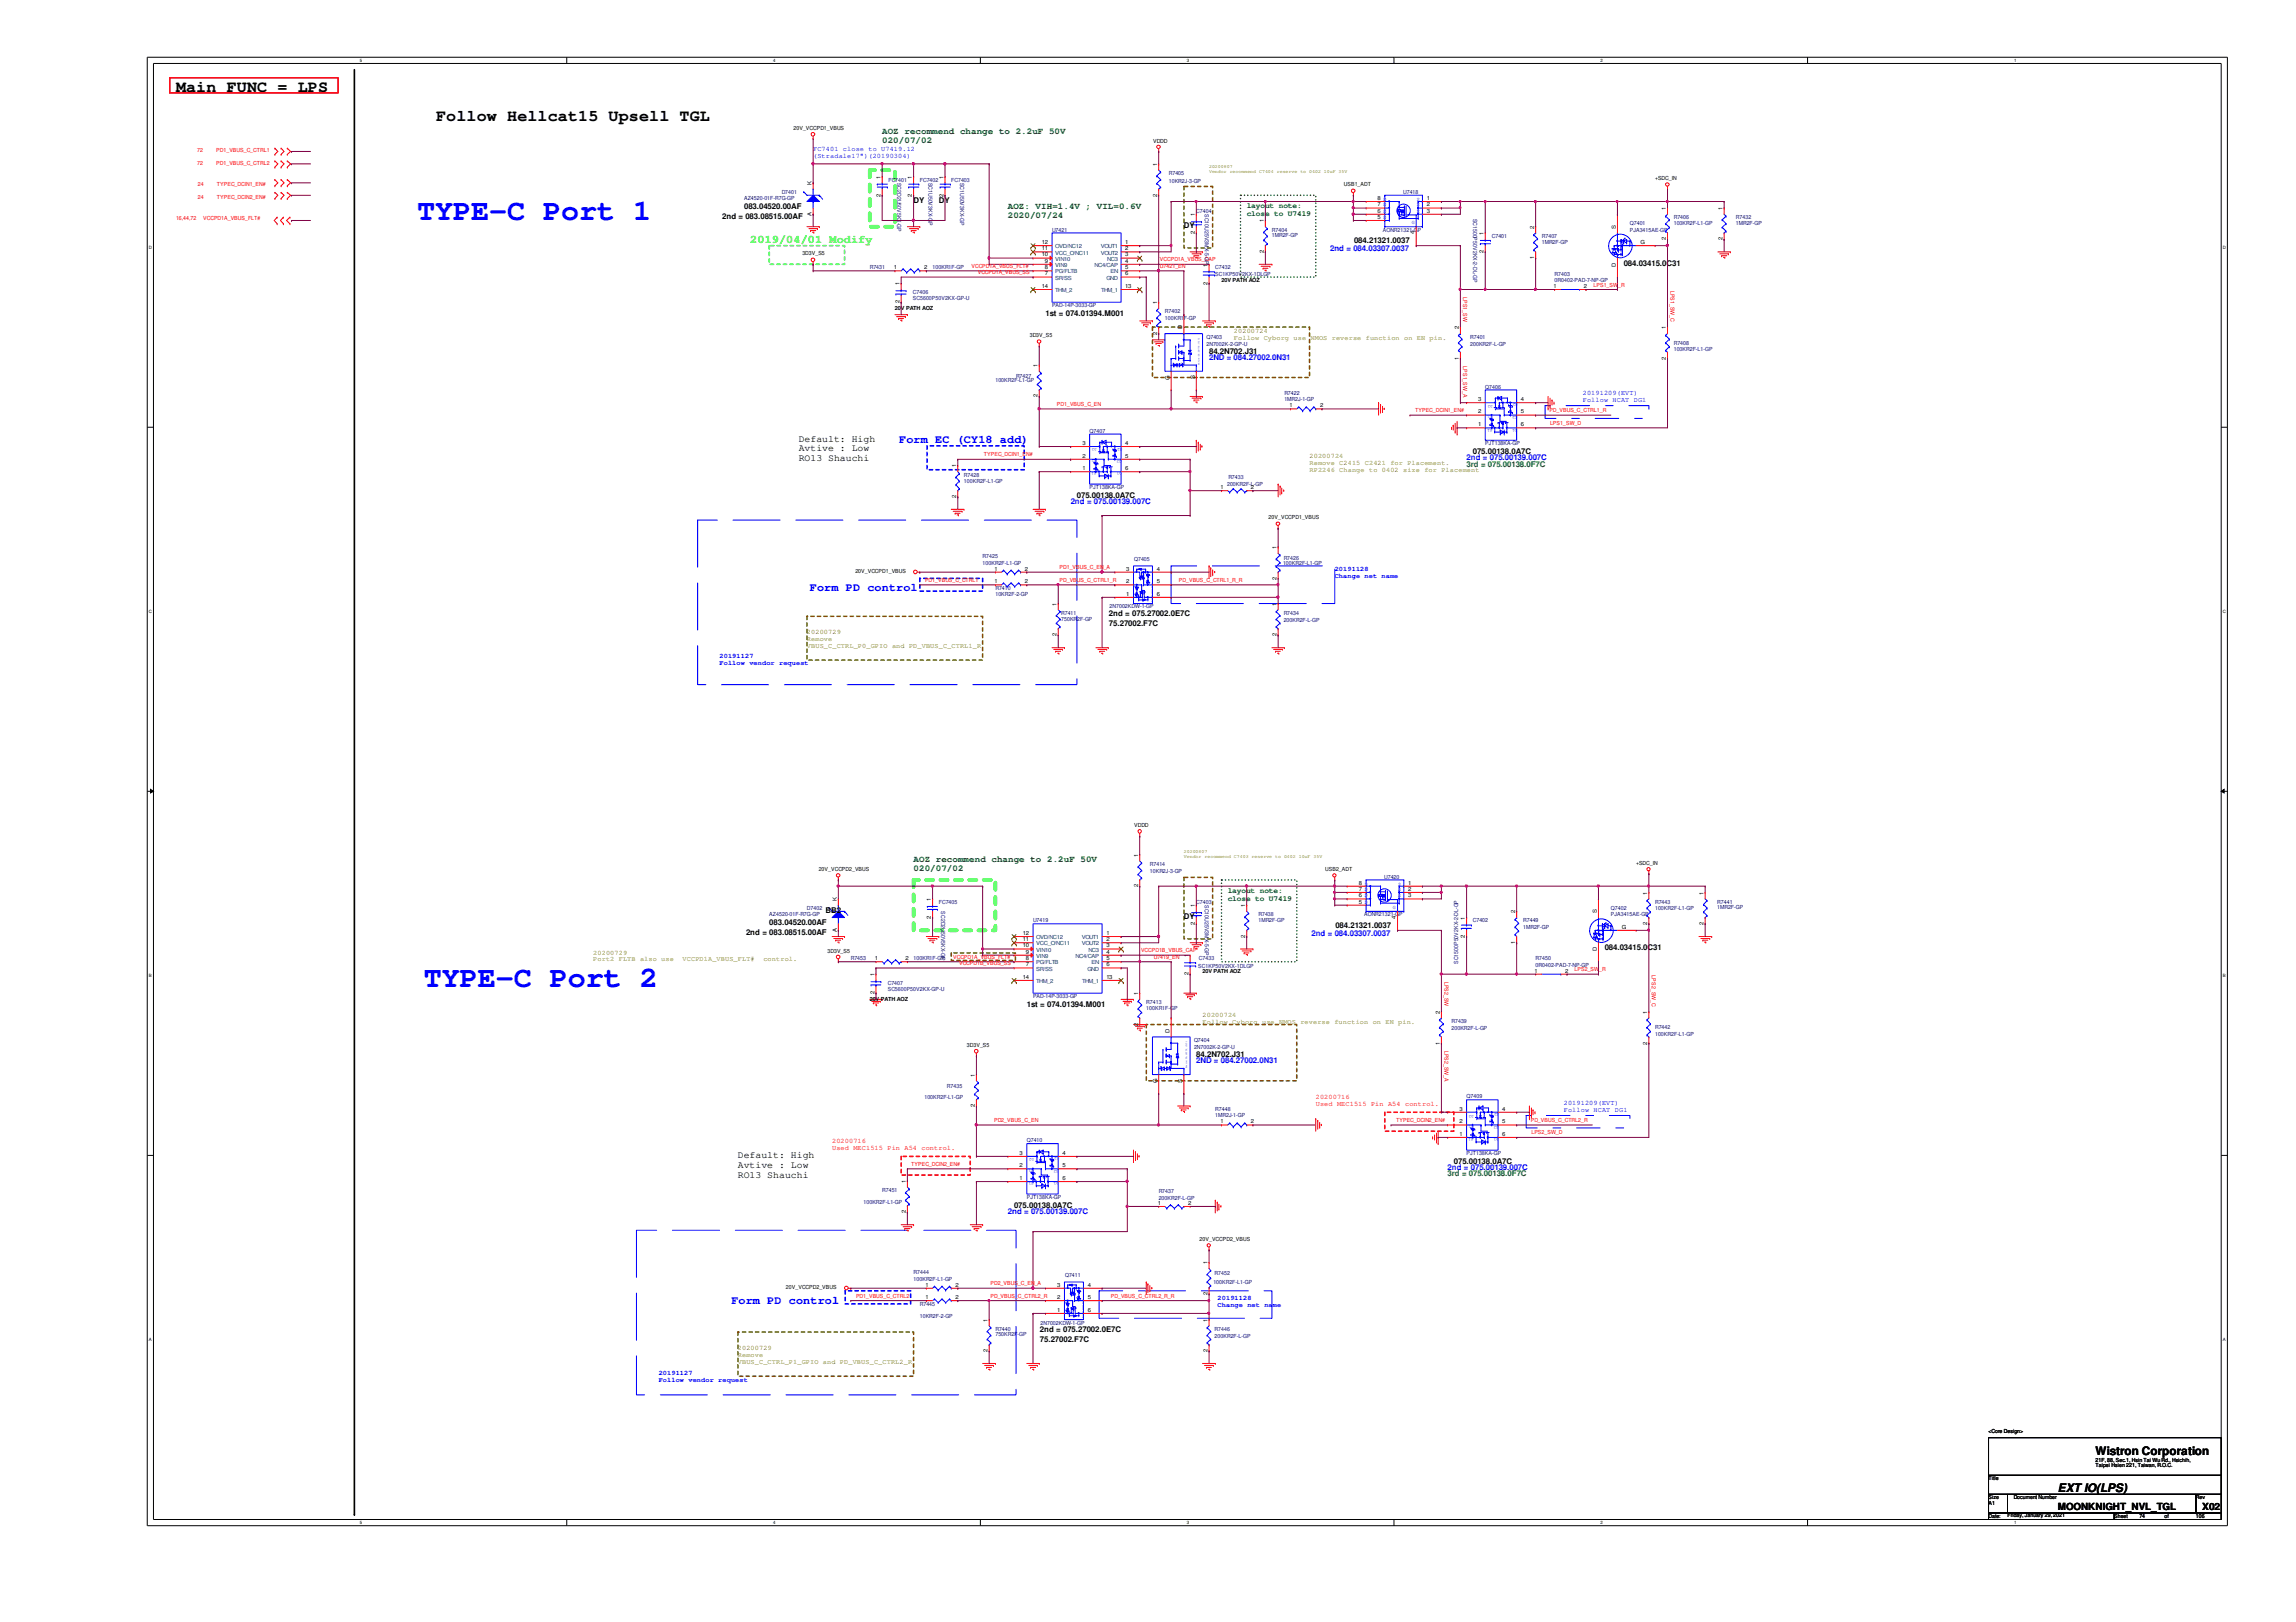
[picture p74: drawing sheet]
<svg xmlns="http://www.w3.org/2000/svg" width="297mm" height="210mm" viewBox="0 0 297 210" stroke-linecap="round" stroke-linejoin="round" font-family="sans-serif">
<defs><g id="words">
<g font-size="3.9" fill="#00f">
<text x="54" y="28.5">TYPE-C Port 1</text>
<text x="54.8" y="127.7">TYPE-C Port 2</text>
</g>
<g font-size="2.2">
<text x="22.8" y="11.9">Main FUNC = LPS</text>
<text x="56.4" y="15.7">Follow Hellcat15 Upsell TGL</text>
</g>
<text font-size="1.5" fill="#0f0" x="97.1" y="31.4">2019/04/01 Modify</text>
<g font-size="1.5" fill="#00f">
<text x="116.3" y="57.4">Form EC (CY18 add)</text>
<text x="104.8" y="76.5">Form PD control</text>
<text x="94.6" y="168.8">Form PD control</text>
</g>
<g font-size="1.5">
<text x="271.1" y="188.3">Wistron Corporation</text>
<text x="266.2" y="193.1">EXT IO(LPS)</text>
</g>
<g font-size="1.3">
<text x="103.3" y="57.1">Default: High</text>
<text x="103.3" y="58.4">Avtive : Low</text>
<text x="103.3" y="59.7">RO13 Shauchi</text>
<text x="95.5" y="149.9">Default: High</text>
<text x="95.5" y="151.2">Avtive : Low</text>
<text x="95.5" y="152.4">RO13 Shauchi</text>
<text x="266.2" y="195.4">MOONKNIGHT_NVL_TGL</text>
<text x="284.9" y="195.4">X02</text>
</g>
<g font-size="1.2" fill="#008000">
<text x="114.1" y="17.3">AOZ recommend change to 2.2uF 50V</text>
<text x="114.1" y="18.5">020/07/02</text>
<text x="130.4" y="27.1">AOZ: VIH=1.4V ; VIL=0.6V</text>
<text x="130.4" y="28.2">2020/07/24</text>
<text x="118.2" y="111.6">AOZ recommend change to 2.2uF 50V</text>
<text x="118.2" y="112.8">020/07/02</text>
</g>
<g font-size="1">
<text x="93.4" y="28.3">2nd = 083.08515.00AF</text>
<text x="96.3" y="27.1">083.04520.00AF</text>
<text x="118.2" y="26.2">DY</text>
<text x="121.5" y="26.2">DY</text>
<text x="153.2" y="29.5">DY</text>
<text x="175.2" y="31.5">084.21321.0037</text>
<text x="210.1" y="34.4">084.03415.0C31</text>
<text x="135.3" y="40.9">1st = 074.01394.M001</text>
<text x="156.4" y="45.8">84.2N702.J31</text>
<text x="190.5" y="58.8">075.00138.0A7C</text>
<text x="139.3" y="64.5">075.00138.0A7C</text>
<text x="143.5" y="79.8">2nd = 075.27002.0E7C</text>
<text x="143.5" y="81">75.27002.F7C</text>
<text x="99.5" y="119.7">083.04520.00AF</text>
<text x="106.8" y="118.1">BB2</text>
<text x="153.2" y="118.9">DY</text>
<text x="96.5" y="120.9">2nd = 083.08515.00AF</text>
<text x="172.8" y="120.1">084.21321.0037</text>
<text x="207.6" y="123">084.03415.0C31</text>
<text x="132.8" y="130.3">1st = 074.01394.M001</text>
<text x="154.8" y="136.8">84.2N702.J31</text>
<text x="188.1" y="150.6">075.00138.0A7C</text>
<text x="131.2" y="156.3">075.00138.0A7C</text>
<text x="134.5" y="172.4">2nd = 075.27002.0E7C</text>
<text x="134.5" y="173.7">75.27002.F7C</text>
</g>
<g font-size="1" fill="#008000">
<text x="161.3" y="26.9">layout note:</text>
<text x="161.3" y="27.9">close to U7419</text>
<text x="189.7" y="60.4">3rd = 075.00138.0F7C</text>
<text x="158.8" y="115.5">layout note:</text>
<text x="158.8" y="116.5">close to U7419</text>
<text x="187.3" y="152.2">3rd = 075.00138.0F7C</text>
</g>
<g font-size="1" fill="#00f">
<text x="172.1" y="32.5">2nd = 084.03307.0037</text>
<text x="156.4" y="46.6">2ND = 084.27002.0N31</text>
<text x="189.7" y="59.6">2nd = 075.00139.007C</text>
<text x="138.5" y="65.3">2nd = 075.00139.007C</text>
<text x="169.7" y="121.1">2nd = 084.03307.0037</text>
<text x="154.8" y="137.6">2ND = 084.27002.0N31</text>
<text x="187.3" y="151.4">2nd = 075.00139.007C</text>
<text x="130.4" y="157.1">2nd = 075.00139.007C</text>
</g>
<g font-size=".9" fill="#00f">
<text x="105.2" y="19.5">FC7401 close to U7419.12</text>
<text x="105.2" y="20.4">(Stradale17&quot;)(20190304)</text>
<text x="204.8" y="51.2">20191209(EVT)</text>
<text x="204.8" y="52.1">Follow HCAT DG1</text>
<text x="172.7" y="74">20191128</text>
<text x="172.7" y="74.8">Change net name</text>
<text x="93.1" y="85.2">20191127</text>
<text x="93.1" y="86.1">Follow vendor request</text>
<text x="202.3" y="143">20191209(EVT)</text>
<text x="202.3" y="143.9">Follow HCAT DG1</text>
<text x="157.5" y="168.2">20191128</text>
<text x="157.5" y="169.1">Change net name</text>
<text x="85.2" y="177.9">20191127</text>
<text x="85.2" y="178.8">Follow vendor request</text>
</g>
<g font-size=".9" fill="#808000">
<text x="159.6" y="43.1">20200724</text>
<text x="159.6" y="43.9">Follow Cyborg use NMOS reverse function on EN pin.</text>
<text x="169.4" y="59.3">20200724</text>
<text x="169.4" y="60.2">Remove C2415 C2421 for Placement.</text>
<text x="169.4" y="61.1">RP2246 Change to 0402 size for Placement</text>
<text x="104.4" y="82.1">20200729</text>
<text x="104.4" y="83">Remove</text>
<text x="104.4" y="83.9">VBUS_C_CTRL_P0_GPIO and PD_VBUS_C_CTRL1_R</text>
<text x="76.8" y="123.5">20200729</text>
<text x="76.8" y="124.4">Port2 FLTB also use</text>
<text x="88.3" y="124.4">VCCPD1A_VBUS_FLT#</text>
<text x="98.8" y="124.4">control.</text>
<text x="155.6" y="131.7">20200724</text>
<text x="155.6" y="132.5">Follow Cyborg use NMOS reverse function on EN pin.</text>
<text x="95.5" y="174.8">20200729</text>
<text x="95.5" y="175.6">Remove</text>
<text x="95.5" y="176.5">VBUS_C_CTRL_P1_GPIO and PD_VBUS_C_CTRL2_R</text>
</g>
<g font-size=".9" fill="#f00">
<text x="170.2" y="142.2">20200716</text>
<text x="170.2" y="143.1">Used MEC1515 Pin A54 control.</text>
<text x="107.7" y="147.9">20200716</text>
<text x="107.7" y="148.8">Used MEC1515 Pin A54 control.</text>
</g>
<g font-size=".7">
<text x="102.7" y="16.8">20V_VCCPD1_VBUS</text>
<text x="105" y="23.9" transform="rotate(-90 105 23.9)">K</text>
<text x="113.9" y="23.1" transform="rotate(-90 113.9 23.1)">1</text>
<text x="118" y="23.1" transform="rotate(-90 118 23.1)">1</text>
<text x="122" y="23.1" transform="rotate(-90 122 23.1)">1</text>
<text x="149.2" y="18.5">VDDD</text>
<text x="149.7" y="21.5" transform="rotate(-90 149.7 21.5)">1</text>
<text x="214.1" y="23.3">+SDC_IN</text>
<text x="105" y="28" transform="rotate(-90 105 28)">A</text>
<text x="113.9" y="25.4" transform="rotate(-90 113.9 25.4)">2</text>
<text x="118" y="25.4" transform="rotate(-90 118 25.4)">2</text>
<text x="122" y="25.4" transform="rotate(-90 122 25.4)">2</text>
<text x="149.7" y="25.4" transform="rotate(-90 149.7 25.4)">2</text>
<text x="154.6" y="28" transform="rotate(-90 154.6 28)">1</text>
<text x="163.5" y="28.8" transform="rotate(-90 163.5 28.8)">1</text>
<text x="173.9" y="24.1">USB1_ADT</text>
<text x="178.2" y="28.3">5 D</text>
<text x="178.2" y="27.5">6 D</text>
<text x="178.2" y="26.7">7 D</text>
<text x="178.2" y="25.9">8 D</text>
<text x="184.6" y="25.9">1</text>
<text x="184.6" y="26.7">2</text>
<text x="184.6" y="27.5">3</text>
<text x="198.5" y="29.6" transform="rotate(-90 198.5 29.6)">2</text>
<text x="209" y="29.6" transform="rotate(-90 209 29.6)">S</text>
<text x="215.5" y="27.2" transform="rotate(-90 215.5 27.2)">1</text>
<text x="222.8" y="27.2" transform="rotate(-90 222.8 27.2)">1</text>
<text x="103.8" y="33.1">3D3V_S5</text>
<text x="115.7" y="34.8">1</text>
<text x="119.5" y="34.8">2</text>
<text x="134.8" y="31.6">12</text>
<text x="134.8" y="32.4">11</text>
<text x="134.8" y="33.2">10</text>
<text x="135.2" y="34">9</text>
<text x="135.2" y="34.8">8</text>
<text x="135.2" y="35.6">7</text>
<text x="145.6" y="31.6">1</text>
<text x="145.6" y="32.4">2</text>
<text x="145.6" y="33.2">3</text>
<text x="145.6" y="34">4</text>
<text x="145.6" y="34.8">5</text>
<text x="145.6" y="35.6">6</text>
<text x="154.6" y="30.3" transform="rotate(-90 154.6 30.3)">2</text>
<text x="156.2" y="34.5" transform="rotate(-90 156.2 34.5)">1</text>
<text x="163.5" y="32.8" transform="rotate(-90 163.5 32.8)">2</text>
<text x="183" y="30.3" transform="rotate(-90 183 30.3)">4</text>
<text x="191.9" y="32.8" transform="rotate(-90 191.9 32.8)">2</text>
<text x="191.9" y="30.4" transform="rotate(-90 191.9 30.4)">1</text>
<text x="198.5" y="33.6" transform="rotate(-90 198.5 33.6)">1</text>
<text x="209" y="34.5" transform="rotate(-90 209 34.5)">D</text>
<text x="212.2" y="31.6">G</text>
<text x="215.5" y="31.1" transform="rotate(-90 215.5 31.1)">2</text>
<text x="222.8" y="31.1" transform="rotate(-90 222.8 31.1)">2</text>
<text x="115.8" y="40.1">20V PATH AOZ</text>
<text x="116.4" y="39.2" transform="rotate(-90 116.4 39.2)">2</text>
<text x="116.4" y="36.9" transform="rotate(-90 116.4 36.9)">1</text>
<text x="134.8" y="37.3">14</text>
<text x="145.6" y="37.3">13</text>
<text x="149.7" y="39.4" transform="rotate(-90 149.7 39.4)">1</text>
<text x="156.2" y="36.8" transform="rotate(-90 156.2 36.8)">2</text>
<text x="158" y="36.5">20V PATH AOZ</text>
<text x="201" y="37.3">1</text>
<text x="204.9" y="37.3">2</text>
<text x="133.2" y="43.6">3D3V_S5</text>
<text x="134.2" y="47.5" transform="rotate(-90 134.2 47.5)">1</text>
<text x="149.7" y="43.3" transform="rotate(-90 149.7 43.3)">2</text>
<text x="153" y="42.6" transform="rotate(-90 153 42.6)">D</text>
<text x="188.7" y="46.6" transform="rotate(-90 188.7 46.6)">1</text>
<text x="188.7" y="42.6" transform="rotate(-90 188.7 42.6)">2</text>
<text x="215.5" y="46.6" transform="rotate(-90 215.5 46.6)">2</text>
<text x="215.5" y="42.6" transform="rotate(-90 215.5 42.6)">1</text>
<text x="134.2" y="51.4" transform="rotate(-90 134.2 51.4)">2</text>
<text x="151.3" y="49.2" transform="rotate(-90 151.3 49.2)">G</text>
<text x="154.6" y="49.1" transform="rotate(-90 154.6 49.1)">S</text>
<text x="166.8" y="52.7">1</text>
<text x="170.8" y="52.7">2</text>
<text x="191.2" y="53.5">2</text>
<text x="191.2" y="51.9">3</text>
<text x="196.8" y="53.5">5</text>
<text x="196.8" y="51.9">4</text>
<text x="140" y="59.2">2</text>
<text x="140" y="57.6">3</text>
<text x="145.6" y="59.2">5</text>
<text x="145.6" y="57.6">4</text>
<text x="191.2" y="55.2">1</text>
<text x="196.8" y="55.2">6</text>
<text x="123.7" y="64.5" transform="rotate(-90 123.7 64.5)">2</text>
<text x="123.7" y="60.5" transform="rotate(-90 123.7 60.5)">1</text>
<text x="140" y="60.8">1</text>
<text x="145.6" y="60.8">6</text>
<text x="157.9" y="63.3">1</text>
<text x="161.8" y="63.3">2</text>
<text x="164.1" y="67.2">20V_VCCPD1_VBUS</text>
<text x="165.1" y="71.1" transform="rotate(-90 165.1 71.1)">1</text>
<text x="110.7" y="74.2">20V_VCCPD1_VBUS</text>
<text x="128.7" y="73.8">1</text>
<text x="128.7" y="75.5">1</text>
<text x="132.6" y="73.8">2</text>
<text x="132.6" y="75.5">2</text>
<text x="145.7" y="77.1">1</text>
<text x="145.7" y="75.5">2</text>
<text x="145.7" y="73.8">3</text>
<text x="149.6" y="73.8">4</text>
<text x="149.6" y="75.5">5</text>
<text x="149.6" y="77.1">6</text>
<text x="165.1" y="75" transform="rotate(-90 165.1 75)">2</text>
<text x="136.7" y="82.3" transform="rotate(-90 136.7 82.3)">2</text>
<text x="136.7" y="78.4" transform="rotate(-90 136.7 78.4)">1</text>
<text x="165.1" y="82.3" transform="rotate(-90 165.1 82.3)">2</text>
<text x="165.1" y="78.4" transform="rotate(-90 165.1 78.4)">1</text>
<text x="146.7" y="107">VDDD</text>
<text x="105.9" y="112.7">20V_VCCPD2_VBUS</text>
<text x="147.2" y="110.9" transform="rotate(-90 147.2 110.9)">1</text>
<text x="171.4" y="112.7">USB2_ADT</text>
<text x="211.7" y="111.9">+SDC_IN</text>
<text x="108.2" y="116.6" transform="rotate(-90 108.2 116.6)">K</text>
<text x="120.4" y="118.9" transform="rotate(-90 120.4 118.9)">2</text>
<text x="120.4" y="116.6" transform="rotate(-90 120.4 116.6)">1</text>
<text x="147.2" y="114.8" transform="rotate(-90 147.2 114.8)">2</text>
<text x="154.6" y="119.7" transform="rotate(-90 154.6 119.7)">2</text>
<text x="154.6" y="117.4" transform="rotate(-90 154.6 117.4)">1</text>
<text x="161.1" y="117.4" transform="rotate(-90 161.1 117.4)">1</text>
<text x="175.8" y="116.9">5 D</text>
<text x="175.8" y="116.1">6 D</text>
<text x="175.8" y="115.3">7 D</text>
<text x="175.8" y="114.5">8 D</text>
<text x="180.6" y="118.9" transform="rotate(-90 180.6 118.9)">4</text>
<text x="182.2" y="114.5">1</text>
<text x="182.2" y="115.3">2</text>
<text x="182.2" y="116.1">3</text>
<text x="189.5" y="119" transform="rotate(-90 189.5 119)">1</text>
<text x="196" y="118.2" transform="rotate(-90 196 118.2)">2</text>
<text x="206.6" y="118.2" transform="rotate(-90 206.6 118.2)">S</text>
<text x="213.1" y="119.7" transform="rotate(-90 213.1 119.7)">2</text>
<text x="213.1" y="115.8" transform="rotate(-90 213.1 115.8)">1</text>
<text x="220.4" y="119.7" transform="rotate(-90 220.4 119.7)">2</text>
<text x="220.4" y="115.8" transform="rotate(-90 220.4 115.8)">1</text>
<text x="107.1" y="123.3">3D3V_S5</text>
<text x="108.2" y="120.6" transform="rotate(-90 108.2 120.6)">A</text>
<text x="113.2" y="124.2">1</text>
<text x="117.1" y="124.2">2</text>
<text x="132.3" y="121">12</text>
<text x="132.3" y="121.8">11</text>
<text x="132.3" y="122.6">10</text>
<text x="132.7" y="123.4">9</text>
<text x="132.7" y="124.2">8</text>
<text x="132.7" y="125.1">7</text>
<text x="143.1" y="121">1</text>
<text x="143.1" y="121.8">2</text>
<text x="143.1" y="122.6">3</text>
<text x="143.1" y="123.4">4</text>
<text x="143.1" y="124.2">5</text>
<text x="143.1" y="125.1">6</text>
<text x="153.8" y="123.9" transform="rotate(-90 153.8 123.9)">1</text>
<text x="155.6" y="125.9">20V PATH AOZ</text>
<text x="161.1" y="121.4" transform="rotate(-90 161.1 121.4)">2</text>
<text x="189.5" y="121.4" transform="rotate(-90 189.5 121.4)">2</text>
<text x="196" y="122.2" transform="rotate(-90 196 122.2)">1</text>
<text x="198.5" y="125.9">1</text>
<text x="202.5" y="125.9">2</text>
<text x="206.6" y="123.1" transform="rotate(-90 206.6 123.1)">D</text>
<text x="209.8" y="120.2">G</text>
<text x="112.5" y="129.5">20V PATH AOZ</text>
<text x="113.1" y="128.7" transform="rotate(-90 113.1 128.7)">2</text>
<text x="113.1" y="126.3" transform="rotate(-90 113.1 126.3)">1</text>
<text x="132.3" y="126.7">14</text>
<text x="143.1" y="126.7">13</text>
<text x="147.2" y="128.8" transform="rotate(-90 147.2 128.8)">1</text>
<text x="153.8" y="126.2" transform="rotate(-90 153.8 126.2)">2</text>
<text x="186.3" y="131.2" transform="rotate(-90 186.3 131.2)">2</text>
<text x="213.1" y="131.2" transform="rotate(-90 213.1 131.2)">1</text>
<text x="125.1" y="135.5">3D3V_S5</text>
<text x="147.2" y="132.7" transform="rotate(-90 147.2 132.7)">2</text>
<text x="151.3" y="133.6" transform="rotate(-90 151.3 133.6)">D</text>
<text x="186.3" y="135.2" transform="rotate(-90 186.3 135.2)">1</text>
<text x="213.1" y="135.2" transform="rotate(-90 213.1 135.2)">2</text>
<text x="126.1" y="143.3" transform="rotate(-90 126.1 143.3)">2</text>
<text x="126.1" y="139.3" transform="rotate(-90 126.1 139.3)">1</text>
<text x="149.7" y="140.2" transform="rotate(-90 149.7 140.2)">G</text>
<text x="153" y="140.1" transform="rotate(-90 153 140.1)">S</text>
<text x="188.8" y="143.7">3</text>
<text x="194.4" y="143.7">4</text>
<text x="131.9" y="149.4">3</text>
<text x="137.5" y="149.4">4</text>
<text x="157.9" y="145.4">1</text>
<text x="161.8" y="145.4">2</text>
<text x="188.8" y="147">1</text>
<text x="188.8" y="145.4">2</text>
<text x="194.4" y="145.4">5</text>
<text x="194.4" y="147">6</text>
<text x="117.2" y="153.1" transform="rotate(-90 117.2 153.1)">1</text>
<text x="131.9" y="152.7">1</text>
<text x="131.9" y="151">2</text>
<text x="137.5" y="151">5</text>
<text x="137.5" y="152.7">6</text>
<text x="149.8" y="155.9">1</text>
<text x="153.7" y="155.9">2</text>
<text x="117.2" y="157" transform="rotate(-90 117.2 157)">2</text>
<text x="155.2" y="160.6">20V_VCCPD2_VBUS</text>
<text x="101.7" y="166.8">20V_VCCPD2_VBUS</text>
<text x="119.7" y="166.5">1</text>
<text x="123.6" y="166.5">2</text>
<text x="136.8" y="166.5">3</text>
<text x="140.7" y="166.5">4</text>
<text x="156.2" y="167.6" transform="rotate(-90 156.2 167.6)">2</text>
<text x="156.2" y="163.6" transform="rotate(-90 156.2 163.6)">1</text>
<text x="119.7" y="168.1">1</text>
<text x="123.6" y="168.1">2</text>
<text x="127.8" y="171" transform="rotate(-90 127.8 171)">1</text>
<text x="136.8" y="169.8">1</text>
<text x="136.8" y="168.1">2</text>
<text x="140.7" y="168.1">5</text>
<text x="140.7" y="169.8">6</text>
<text x="156.2" y="171" transform="rotate(-90 156.2 171)">1</text>
<text x="127.8" y="175" transform="rotate(-90 127.8 175)">2</text>
<text x="156.2" y="175" transform="rotate(-90 156.2 175)">2</text>
<text x="257.3" y="185.5">&lt;Core Design&gt;</text>
<text x="257.3" y="191.6">Title</text>
<text x="271.1" y="189.1">21F, 88, Sec.1, Hsin Tai Wu Rd., Hsichih,</text>
<text x="271.1" y="189.9">Taipei Hsien 221, Taiwan, R.O.C.</text>
<text x="257.3" y="194">Size</text>
<text x="257.3" y="196.4">Date:</text>
<text x="257.3" y="194.8">A1</text>
<text x="259.7" y="196.3">Friday, January 29, 2021</text>
<text x="260.5" y="194">Document Number</text>
<text x="273.5" y="196.4">Sheet</text>
<text x="276.8" y="196.4">74</text>
<text x="280" y="196.4">of</text>
<text x="284.1" y="196.4">106</text>
<text x="284.1" y="194">Rev</text>
</g>
<g font-size=".7" fill="#f00">
<text x="25.5" y="21.4">72</text>
<text x="25.5" y="19.7">72</text>
<text x="28" y="21.4">PD1_VBUS_C_CTRL2</text>
<text x="28" y="19.7">PD1_VBUS_C_CTRL1</text>
<text x="22.8" y="28.5">16,44,72</text>
<text x="25.6" y="24.1">24</text>
<text x="25.6" y="25.7">24</text>
<text x="26.3" y="28.5">VCCPD1A_VBUS_FLT#</text>
<text x="28.1" y="24.1">TYPEC_DCIN1_EN#</text>
<text x="28.1" y="25.7">TYPEC_DCIN2_EN#</text>
<text x="125.7" y="34.7">VCCPD1A_VBUS_FLT#</text>
<text x="126.5" y="35.5">VCCPD1A_VBUS_SS</text>
<text x="150.1" y="33.8">VCCPD1A_VBUS_CAP</text>
<text x="150.1" y="34.7">U7421_EN</text>
<text x="189.3" y="38.4" transform="rotate(90 189.3 38.4)">LPS1_SW</text>
<text x="206.2" y="37.1">LPS1_SW_R</text>
<text x="216.1" y="37.6" transform="rotate(90 216.1 37.6)">LPS1_SW_C</text>
<text x="189.3" y="47.4" transform="rotate(90 189.3 47.4)">LPS1_SW_A</text>
<text x="136.7" y="52.5">PD1_VBUS_C_EN</text>
<text x="183.1" y="53.3">TYPEC_DCIN1_EN#</text>
<text x="200.4" y="53.3">PD_VBUS_C_CTRL1_R</text>
<text x="127.3" y="59.1">TYPEC_DCIN1_EN#</text>
<text x="200.5" y="55">LPS1_SW_D</text>
<text x="119.7" y="75.3">PD1_VBUS_C_CTRL1</text>
<text x="137.1" y="73.7">PD1_VBUS_C_EN_A</text>
<text x="137.1" y="75.3">PD_VBUS_C_CTRL1_R</text>
<text x="152.5" y="75.3">PD_VBUS_C_CTRL1_R_R</text>
<text x="123.3" y="124.1">VCCPD1A_VBUS_FLT#</text>
<text x="124.1" y="124.9">VCCPD1B_VBUS_SS</text>
<text x="147.6" y="123.2">VCCPD1B_VBUS_CAP</text>
<text x="149.3" y="124.1">U7419_EN</text>
<text x="203.7" y="125.7">LPS2_SW_R</text>
<text x="186.9" y="127" transform="rotate(90 186.9 127)">LPS2_SW</text>
<text x="213.7" y="126.2" transform="rotate(90 213.7 126.2)">LPS2_SW_C</text>
<text x="186.9" y="136" transform="rotate(90 186.9 136)">LPS2_SW_A</text>
<text x="128.6" y="145.2">PD2_VBUS_C_EN</text>
<text x="180.6" y="145.2">TYPEC_DCIN2_EN#</text>
<text x="198" y="145.2">PD_VBUS_C_CTRL2_R</text>
<text x="198.1" y="146.8">LPS2_SW_D</text>
<text x="117.9" y="150.9">TYPEC_DCIN2_EN#</text>
<text x="110.7" y="167.9">PD1_VBUS_C_CTRL2</text>
<text x="128.1" y="166.3">PD2_VBUS_C_EN_A</text>
<text x="128.1" y="167.9">PD_VBUS_C_CTRL2_R</text>
<text x="143.7" y="167.9">PD_VBUS_C_CTRL2_R_R</text>
</g>
<g font-size=".7" fill="#000080">
<text x="114.9" y="23.5">FC7401</text>
<text x="116.1" y="23.7" transform="rotate(90 116.1 23.7)">SC2D2U50V5KX-GP</text>
<text x="119" y="23.5">FC7402</text>
<text x="120.1" y="23.7" transform="rotate(90 120.1 23.7)">SC1U50V3KX-GP</text>
<text x="123.1" y="23.5">FC7403</text>
<text x="124.2" y="23.7" transform="rotate(90 124.2 23.7)">SC1U50V3KX-GP</text>
<text x="151.2" y="22.6">R7405</text>
<text x="151.2" y="23.6">10KR2J-3-GP</text>
<text x="96.3" y="25.9">AZ4520-01F-R7G-GP</text>
<text x="101.1" y="25.1">D7401</text>
<text x="136.1" y="30">U7421</text>
<text x="154.8" y="27.6">C7404</text>
<text x="155.9" y="27.7" transform="rotate(90 155.9 27.7)">SC10U25V3MX-5-GP</text>
<text x="164.5" y="30">R7404</text>
<text x="178.9" y="30">AONR21321-GP</text>
<text x="181.5" y="25.1">U7418</text>
<text x="190.6" y="28.3" transform="rotate(90 190.6 28.3)">SC1500P50V2KX-2-DL-GP</text>
<text x="210.9" y="29.2">Q7401</text>
<text x="210.9" y="30">PJA3415AE-GP</text>
<text x="216.5" y="28.4">R7406</text>
<text x="216.5" y="29.2">100KR2F-L1-GP</text>
<text x="224.6" y="28.4">R7432</text>
<text x="224.6" y="29.1">1MR2F-GP</text>
<text x="112.5" y="34.8">R7431</text>
<text x="120.6" y="34.8">100KR1F-GP</text>
<text x="157.2" y="34.8">C7432</text>
<text x="157.2" y="35.7">SC1KP50V2KX-1DLGP</text>
<text x="164.5" y="30.7">1MR2F-GP</text>
<text x="193" y="30.8">C7401</text>
<text x="199.5" y="30.8">R7407</text>
<text x="199.5" y="31.6">1MR2F-GP</text>
<text x="201.1" y="35.7">R7403</text>
<text x="118.1" y="38.1">C7406</text>
<text x="118.1" y="38.8">SC5600P50V2KX-GP-U</text>
<text x="136.1" y="39.8">PAD-14P-3033-GP</text>
<text x="150.7" y="40.6">R7402</text>
<text x="150.7" y="41.4">100KR1F-GP</text>
<text x="201.1" y="36.5">0R0402-PAD-7-NP-GP</text>
<text x="156.1" y="43.8">Q7403</text>
<text x="156.1" y="44.8">2N7002K-2-GP-U</text>
<text x="190.2" y="43.8">R7401</text>
<text x="190.2" y="44.8">200KR2F-L-GP</text>
<text x="216.5" y="44.6">R7408</text>
<text x="216.5" y="45.4">100KR2F-L1-GP</text>
<text x="128.8" y="49.5">100KR2F-L1-GP</text>
<text x="131.4" y="48.9">R7427</text>
<text x="166.2" y="51.1">R7422</text>
<text x="166.2" y="51.9">1MR2J-1-GP</text>
<text x="192.2" y="50.3">Q7406</text>
<text x="141" y="56">Q7407</text>
<text x="192.2" y="57.6">PJT138KA-GP</text>
<text x="124.7" y="61.7">R7428</text>
<text x="124.7" y="62.5">100KR2F-L1-GP</text>
<text x="141" y="63.3">PJT138KA-GP</text>
<text x="158.7" y="62.9">200KR2F-L-GP</text>
<text x="158.9" y="62">R7433</text>
<text x="127.1" y="72.3">R7425</text>
<text x="127.1" y="73.1">100KR2F-L1-GP</text>
<text x="128.8" y="76.3">R7410</text>
<text x="128.8" y="77.1">10KR2F-2-GP</text>
<text x="146.7" y="72.6">Q7405</text>
<text x="166" y="73.2">100KR2F-L1-GP</text>
<text x="166.1" y="72.5">R7426</text>
<text x="137.3" y="79.5">R7411</text>
<text x="137.3" y="80.3">750KR2F-GP</text>
<text x="143.6" y="78.7">2N7002KDW-1-GP</text>
<text x="166.1" y="79.6">R7434</text>
<text x="166.1" y="80.5">200KR2F-L-GP</text>
<text x="148.8" y="112.1">R7414</text>
<text x="148.8" y="113">10KR2J-3-GP</text>
<text x="179.1" y="113.7">U7420</text>
<text x="99.5" y="118.6">AZ4520-01F-R7G-GP</text>
<text x="104.4" y="117.8">D7402</text>
<text x="121.5" y="117">FC7405</text>
<text x="121.8" y="117.9" transform="rotate(90 121.8 117.9)">SC2D2U50V5KX-GP</text>
<text x="133.6" y="119.4">U7419</text>
<text x="154.8" y="117">C7403</text>
<text x="155.9" y="117.1" transform="rotate(90 155.9 117.1)">SC10U25V3MX-5-GP</text>
<text x="162.8" y="118.6">R7438</text>
<text x="162.8" y="119.3">1MR2F-GP</text>
<text x="176.5" y="118.6">AONR21321-GP</text>
<text x="190.5" y="119.4">C7402</text>
<text x="197.1" y="119.4">R7449</text>
<text x="208.4" y="117.8">Q7402</text>
<text x="208.4" y="118.6">PJA3415AE-GP</text>
<text x="214.1" y="117">R7443</text>
<text x="214.1" y="117.8">100KR2F-L1-GP</text>
<text x="222.2" y="117">R7441</text>
<text x="222.2" y="117.7">1MR2F-GP</text>
<text x="110.1" y="124.2">R7453</text>
<text x="118.2" y="124.2">100KR1F-GP</text>
<text x="155" y="125.2">SC1KP50V2KX-1DLGP</text>
<text x="155.1" y="124.2">C7433</text>
<text x="188.6" y="124.8" transform="rotate(-90 188.6 124.8)">SC1500P50V2KX-2-DL-GP</text>
<text x="197.1" y="120.2">1MR2F-GP</text>
<text x="198.7" y="124.2">R7450</text>
<text x="198.7" y="125.1">0R0402-PAD-7-NP-GP</text>
<text x="114.9" y="127.5">C7407</text>
<text x="114.9" y="128.2">SC5600P50V2KX-GP-U</text>
<text x="133.6" y="129.2">PAD-14P-3033-GP</text>
<text x="148.3" y="130">R7413</text>
<text x="148.3" y="130.8">100KR1F-GP</text>
<text x="154.5" y="134.8">Q7404</text>
<text x="154.5" y="135.8">2N7002K-2-GP-U</text>
<text x="187.8" y="132.4">R7439</text>
<text x="187.8" y="133.3">200KR2F-L-GP</text>
<text x="214.1" y="133.2">R7442</text>
<text x="214.1" y="134">100KR2F-L1-GP</text>
<text x="119.6" y="142.2">100KR2F-L1-GP</text>
<text x="122.5" y="140.8">R7435</text>
<text x="157.2" y="143.8">R7448</text>
<text x="189.7" y="142.2">Q7409</text>
<text x="132.8" y="147.8">Q7410</text>
<text x="157.2" y="144.6">1MR2J-1-GP</text>
<text x="189.7" y="149.5">PJT138KA-GP</text>
<text x="111.7" y="155.9">100KR2F-L1-GP</text>
<text x="114.1" y="154.3">R7451</text>
<text x="132.8" y="155.2">PJT138KA-GP</text>
<text x="149.9" y="154.4">R7437</text>
<text x="149.9" y="155.2">200KR2F-L-GP</text>
<text x="118.2" y="164.9">R7444</text>
<text x="118.2" y="165.7">100KR2F-L1-GP</text>
<text x="137.8" y="165.2">Q7411</text>
<text x="157" y="166.2">100KR2F-L1-GP</text>
<text x="157.1" y="165.1">R7452</text>
<text x="119" y="169">R7445</text>
<text x="119" y="170.6">10KR2F-2-GP</text>
<text x="128.8" y="172.2">R7440</text>
<text x="128.8" y="172.9">750KR2F-GP</text>
<text x="134.6" y="171.4">2N7002KDW-1-GP</text>
<text x="157.1" y="172.3">R7446</text>
<text x="157.1" y="173.1">200KR2F-L-GP</text>
</g>
<g font-size=".7" fill="#00f">
<text x="182.7" y="29">G</text>
<text x="183.3" y="26">S</text>
<text x="183.3" y="26.7">S</text>
<text x="183.3" y="27.6">S</text>
<text x="180.2" y="117.6">G</text>
<text x="180.9" y="114.6">S</text>
<text x="180.9" y="115.3">S</text>
<text x="180.9" y="116.1">S</text>
</g>
<g font-size=".7" fill="#004080">
<text x="136.5" y="32.1">OVD/NC12</text>
<text x="136.5" y="32.9">VCC_O/NC11</text>
<text x="136.5" y="33.7">VIN10</text>
<text x="136.5" y="34.5">VIN9</text>
<text x="136.5" y="35.4">PG/FLTB</text>
<text x="141.6" y="34.5">NC4/CAP</text>
<text x="142.4" y="32.1">VOUT1</text>
<text x="142.4" y="32.9">VOUT2</text>
<text x="143.3" y="33.7">NC3</text>
<text x="143.7" y="35.4">EN</text>
<text x="136.5" y="37.8">THM_2</text>
<text x="136.5" y="36.2">SR/SS</text>
<text x="142.5" y="37.8">THM_1</text>
<text x="143.1" y="36.2">GND</text>
<text x="134.1" y="121.5">OVD/NC12</text>
<text x="134.1" y="122.3">VCC_O/NC11</text>
<text x="134.1" y="123.1">VIN10</text>
<text x="134.1" y="124">VIN9</text>
<text x="134.1" y="124.8">PG/FLTB</text>
<text x="134.1" y="125.6">SR/SS</text>
<text x="139.1" y="124">NC4/CAP</text>
<text x="140" y="121.5">VOUT1</text>
<text x="140" y="122.3">VOUT2</text>
<text x="140.7" y="125.6">GND</text>
<text x="140.8" y="123.1">NC3</text>
<text x="141.2" y="124.8">EN</text>
<text x="134.1" y="127.2">THM_2</text>
<text x="140" y="127.2">THM_1</text>
</g>
<g font-size=".6">
<text x="46.6" y="8">5</text>
<text x="100" y="8">4</text>
<text x="153.5" y="8">3</text>
<text x="207.1" y="8">2</text>
<text x="260.6" y="8">1</text>
<text x="19.3" y="32.3">D</text>
<text x="287.6" y="32.3">D</text>
<text x="19.3" y="79.3">C</text>
<text x="287.6" y="79.3">C</text>
<text x="19.3" y="126.4">B</text>
<text x="287.6" y="126.4">B</text>
<text x="19.3" y="173.6">A</text>
<text x="287.6" y="173.6">A</text>
<text x="46.6" y="197.3">5</text>
<text x="100" y="197.3">4</text>
<text x="153.5" y="197.3">3</text>
<text x="207.1" y="197.3">2</text>
<text x="260.6" y="197.3">1</text>
</g>
<g font-size=".6" fill="#808000">
<text x="156.4" y="21.8">20200807</text>
<text x="156.4" y="22.4">Vendor recommend C7404 reserve to 0402 10uF 35V</text>
<text x="153.2" y="110.4">20200807</text>
<text x="153.2" y="111">Vendor recommend C7403 reserve to 0402 10uF 35V</text>
</g>
<g font-size=".6" fill="#00f">
<text x="193" y="53.8" transform="rotate(180 193 53.8)">G1</text>
<text x="193.1" y="52.4" transform="rotate(180 193.1 52.4)">D2</text>
<text x="196.3" y="53.8" transform="rotate(180 196.3 53.8)">G2</text>
<text x="196.4" y="52.2" transform="rotate(180 196.4 52.2)">S2</text>
<text x="141.8" y="59.4" transform="rotate(180 141.8 59.4)">G1</text>
<text x="141.9" y="58" transform="rotate(180 141.9 58)">D2</text>
<text x="145.1" y="59.5" transform="rotate(180 145.1 59.5)">G2</text>
<text x="145.2" y="57.9" transform="rotate(180 145.2 57.9)">S2</text>
<text x="193.1" y="55.5" transform="rotate(180 193.1 55.5)">S1</text>
<text x="196.3" y="55.5" transform="rotate(180 196.3 55.5)">D1</text>
<text x="141.9" y="61.1" transform="rotate(180 141.9 61.1)">S1</text>
<text x="145.1" y="61.1" transform="rotate(180 145.1 61.1)">D1</text>
<text x="133.7" y="149.9" transform="rotate(180 133.7 149.9)">D2</text>
<text x="137.1" y="149.7" transform="rotate(180 137.1 149.7)">S2</text>
<text x="190.5" y="145.6" transform="rotate(180 190.5 145.6)">G1</text>
<text x="190.6" y="147.3" transform="rotate(180 190.6 147.3)">S1</text>
<text x="190.6" y="144.2" transform="rotate(180 190.6 144.2)">D2</text>
<text x="193.9" y="145.7" transform="rotate(180 193.9 145.7)">G2</text>
<text x="193.9" y="147.3" transform="rotate(180 193.9 147.3)">D1</text>
<text x="194" y="144.1" transform="rotate(180 194 144.1)">S2</text>
<text x="133.6" y="151.3" transform="rotate(180 133.6 151.3)">G1</text>
<text x="133.7" y="153" transform="rotate(180 133.7 153)">S1</text>
<text x="137" y="151.4" transform="rotate(180 137 151.4)">G2</text>
<text x="137" y="153" transform="rotate(180 137 153)">D1</text>
</g>
<g font-size=".3" fill="#00f">
<text x="155.2" y="47.2" transform="rotate(-90 155.2 47.2)">Notice:ZZ.2N702.J3101</text>
<text x="153.6" y="138.3" transform="rotate(-90 153.6 138.3)">Notice:ZZ.2N702.J3101</text>
</g>
<g font-size=".2" fill="#00f">
<text x="149.1" y="77.9" transform="rotate(-90 149.1 77.9)">Note:ZZ.27002.F7C01</text>
<text x="140.2" y="170.5" transform="rotate(-90 140.2 170.5)">Note:ZZ.27002.F7C01</text>
</g>
</g></defs>
<path d="M19.1 7.4h269.1v190h-269.1zM19.9 8.2h267.5v188.4h-267.5z" fill="none" stroke="#000" stroke-width=".13"/>
<g fill="#fff">
<path d="M46.6 7.5h.3v.7h-.3z"/>
<path d="M46.6 196.8h.3v.6h-.3z"/>
</g>
<path d="M73.3 7.4v.8M73.3 196.6v.8" fill="none" stroke="#000" stroke-width=".13"/>
<g fill="#fff">
<path d="M100 7.5h.3v.7h-.3z"/>
<path d="M100 196.8h.3v.6h-.3z"/>
</g>
<path d="M126.8 7.4v.8M126.8 196.6v.8" fill="none" stroke="#000" stroke-width=".13"/>
<g fill="#fff">
<path d="M153.5 7.5h.3v.7h-.3z"/>
<path d="M153.5 196.8h.3v.6h-.3z"/>
</g>
<path d="M180.3 7.4v.8M180.3 196.6v.8" fill="none" stroke="#000" stroke-width=".13"/>
<g fill="#fff">
<path d="M207.1 7.5h.2v.7h-.2z"/>
<path d="M207.1 196.8h.2v.6h-.2z"/>
</g>
<path d="M233.8 7.4v.8M233.8 196.6v.8" fill="none" stroke="#000" stroke-width=".13"/>
<g fill="#fff">
<path d="M260.6 7.5h.3v.7h-.3z"/>
<path d="M260.6 196.8h.3v.6h-.3z"/>
<path d="M19.3 31.7h.3v.7h-.3z"/>
<path d="M287.6 31.7h.4v.7h-.4z"/>
<path d="M19.3 78.8h.3v.7h-.3z"/>
<path d="M287.6 78.8h.4v.7h-.4z"/>
</g>
<path d="M19.1 55.3h.8M287.4 55.3h.8" fill="none" stroke="#000" stroke-width=".13"/>
<g fill="#fff">
<path d="M19.3 125.9h.3v.7h-.3z"/>
<path d="M287.6 125.9h.3v.7h-.3z"/>
</g>
<path d="M19.1 102.4h.8M19.5 102.1l.4 .3-.4 .2zM287.4 102.4l.3-.3v.5zM287.4 102.4h.8" fill="none" stroke="#000" stroke-width=".13"/>
<path d="M19.5 102.1l.4 .3-.4 .2zM287.4 102.4l.3-.3v.5z" fill="#000"/>
<g fill="#fff">
<path d="M19.3 173.1h.3v.6h-.3z"/>
<path d="M287.6 173.1h.3v.6h-.3z"/>
</g>
<path d="M19.1 149.5h.8M287.4 149.5h.8M257.3 186.1h30.1v4.8h-30.1zM257.3 190.9h30.1v2.5h-30.1zM257.3 193.4h2.4v2.4h-2.4zM257.3 195.8h16.2v.8h-16.2zM259.7 193.4h24.4v2.4h-24.4zM273.5 195.8h13.9v.8h-13.9zM284.1 193.4h3.3v2.4h-3.3z" fill="none" stroke="#000" stroke-width=".13"/>
<path d="M45.8 9v187M45.8 196h.1" fill="none" stroke="#000" stroke-width=".21"/>
<path d="M22 10.1h21.7v1.9h-21.7z" fill="none" stroke="#f00" stroke-width=".21"/>
<path d="M199.9 52.5h13.4v1.6h-13.4zM197.4 144.4h13.5v1.6h-13.5z" fill="none" stroke="#00f" stroke-width=".13" stroke-dasharray="3 2 1 2"/>
<path d="M160.5 25.3h9.7v10.6h-9.7zM158 113.9h9.8v10.6h-9.8z" fill="none" stroke="#008000" stroke-width=".21" stroke-dasharray="0 .4"/>
<path d="M119.9 57.7h12.6v3.1h-12.6zM119 74.8h8.1v1.7h-8.1zM109.3 167h8.5v1.7h-8.5z" fill="none" stroke="#00f" stroke-width=".21" stroke-dasharray=".4 .4"/>
<path d="M90.3 67.3h49v21.3h-49zM151.5 73.2h21.2v4.9h-21.2zM82.3 159.2h49.1v21.3h-49.1zM142.2 167h22.3v3.6h-22.3z" fill="none" stroke="#00f" stroke-width=".13" stroke-dasharray="6.1 2"/>
<path d="M99.5 31.8h9.8v2.4h-9.8z" fill="none" stroke="#00ff80" stroke-width=".21" stroke-dasharray=".4 .4"/>
<path d="M112.5 22h3.3v7.3h-3.3zM118.2 113.9h10.6v6.5h-10.6z" fill="none" stroke="#0f0" stroke-width=".47" stroke-dasharray=".9 .9"/>
<path d="M116.6 149.6h8.9v2.5h-8.9zM179.2 143.9h8.9v2.5h-8.9z" fill="none" stroke="#f00" stroke-width=".21" stroke-dasharray=".4 .4"/>
<path d="M153.2 24.1h3.7v8h-3.7zM149.1 42.3h20.3v6.6h-20.3zM104.4 79.8h22.7v5.6h-22.7zM153.2 113.5h3.7v8h-3.7zM123.1 123.3h8.3v1h-8.3zM148.3 132.6h19.5v7.3h-19.5zM95.5 172.4h22.7v5.7h-22.7z" fill="none" stroke="#808000" stroke-width=".21" stroke-dasharray=".4 .4"/>
<g fill="none" stroke="#f00" stroke-width=".13">
<path d="M35.6 20h.1M35.6 19.2h.1M35.6 19.2l.3 .4-.3 .4M36.4 19.2h.1M36.4 20h.1M36.4 19.2l.3 .4-.3 .4M37.2 20h.1M37.2 19.2h.1M37.2 19.2l.4 .4-.4 .4M105 17.2h.3l.1 .2-.1 .1-.1 .1-.2-.1zM105.2 17.9h.1M105.2 17.7v.2"/>
<path d="M149.7 18.9h.3l.1 .1-.1 .1-.1 .1-.2-.1zM149.9 19.6h.1M149.9 19.3v.3M35.6 21.6h.1M35.6 20.8h.1M35.6 24h.1M35.6 23.2h.1M35.6 25.7h.1M35.6 24.9h.1M35.6 20.8l.3 .4-.3 .4M35.6 23.2l.3 .5-.3 .3M35.6 24.9l.3 .4-.3 .4"/>
<path d="M35.9 29h.1M35.9 28.1h.1M35.9 28.1l-.4 .4 .4 .5M36.4 20.8h.1M36.4 21.6h.1M36.4 23.2h.1M36.4 24h.1M36.4 24.9h.1M36.4 25.7h.1M36.4 20.8l.3 .4-.3 .4M36.4 23.2l.3 .5-.3 .3M36.4 24.9l.3 .4-.3 .4"/>
<path d="M36.7 28.1h.1M36.7 29h.1M36.7 28.1l-.4 .4 .4 .5M37.2 21.6h.1M37.2 20.8h.1M37.2 24h.1M37.2 23.2h.1M37.2 25.7h.1M37.2 24.9h.1M37.2 20.8l.4 .4-.4 .4M37.2 23.2l.4 .5-.4 .3M37.2 24.9l.4 .4-.4 .4"/>
<path d="M37.5 29h.1M37.5 28.1h.1M37.5 28.1l-.4 .4 .4 .5M104.4 29.3h1.6M104.6 29.6h1.1M104.9 29.8h.1M104.9 29.8h.6M105 33.5h.3l.1 .1-.1 .2-.1 .1-.2-.1zM105.1 30.1h.2M105.2 34.2h.1M105.2 33.9v.3M105.3 30.1h.1"/>
<path d="M105.7 29.6h.1M106 29.3h.1M117.4 29.3h1.6M117.6 29.6h1.2M117.9 29.8h.1M117.9 29.8h.6M118.1 30.1h.2M118.3 30.1h.1M118.8 29.6h.1M119 29.3h.1M154 32.6h1.6M154.2 32.9h1.2"/>
<path d="M154.5 33.1h.1M154.5 33.1h.6M154.7 33.3h.2M154.9 33.3h.1M155.4 32.9h.1M155.6 32.6h.1M162.9 34.2h1.6M163.2 34.5h1.1M163.4 34.7h.1M163.4 34.7h.6M163.6 35h.2M163.8 35h.1"/>
<path d="M164.3 34.5h.1M164.5 34.2h.1M174.9 24.5h.3l.1 .2-.1 .2h-.2h-.1zM175.1 25.3h.1M175.1 25v.3M215.5 23.7h.4v.2v.1l-.2 .1-.2-.1zM215.7 24.5h.1M215.7 24.1v.4M222.3 32.6h1.6M222.5 32.9h1.1M222.7 33.1h.1M222.7 33.1h.7"/>
<path d="M223 33.3h.1M223.1 33.3h.1M223.6 32.9h.1M223.9 32.6h.1M115.8 40.7h1.6M116 41h1.1M116.2 41.2h.1M116.2 41.2h.7M116.5 41.4h.2M116.7 41.4h.1M117.1 41h.1M117.4 40.7h.1"/>
<path d="M134.3 44h.3l.1 .2-.1 .1-.2 .1-.1-.1zM134.5 44.8h.1M134.5 44.4v.4M147.4 41.5h1.7M147.7 41.8h1.1M148 42h.1M148 42h.6M148.2 42.2h.2M148.4 42.2h.1M148.8 41.8h.1M149.1 41.5h.1M149.1 44h1.6"/>
<path d="M149.4 44.2h1.1M149.6 44.4h.1M149.6 44.4h.6M149.8 44.7h.2M150 44.7h.1M150.5 44.2h.1M150.7 44h.1M154 51.3h1.6M154.2 51.5h1.2M154.5 51.8h.1M154.5 51.8h.6M154.7 52h.2"/>
<path d="M154.8 57h.1M154.8 57v1.6M154.9 52h.1M155 57.2h.1M155 57.2v1.2M155.3 58.1h.1M155.3 57.5v.6M155.4 51.5h.1M155.5 57.7h.1M155.5 57.7v.2M155.6 51.3h.1M155.6 41.5h1.6"/>
<path d="M155.8 41.8h1.2M156.1 42h.1M156.1 42h.6M156.3 42.2h.2M156.5 42.2h.1M157 41.8h.1M157.2 41.5h.1M178.4 52.1h.1M178.4 52.1v1.6M178.6 52.4h.1M178.6 52.4v1.1M178.9 53.3h.1"/>
<path d="M178.9 52.6v.7M179.1 52.8h.1M179.1 52.8v.2M187.8 55.5h.1M187.8 55.3v.2M188 55h.1M188 55v.7M188.3 55.9h.1M188.3 54.8v1.1M188.5 56.2h.1M188.5 54.5v1.7M200.3 52.9h.1"/>
<path d="M200.3 51.3v1.6M200.5 52.7h.1M200.5 51.5v1.2M200.8 51.8h.1M200.8 51.8v.6M201 52.2h.1M201 52v.2M118.3 73.8h.3l.1 .2-.1 .2-.2 .1-.1-.1zM118.7 74h.3M119 74h.1M123.1 65.9h1.6M123.3 66.2h1.2"/>
<path d="M123.6 66.4h.1M123.6 66.4h.6M123.8 66.6h.2M124 66.6h.1M124.5 66.2h.1M124.7 65.9h.1M133.6 65.9h1.7M133.9 66.2h1.1M134.2 66.4h.1M134.2 66.4h.6M134.4 66.6h.1M134.5 66.6h.1"/>
<path d="M135 66.2h.1M135.3 65.9h.1M156.4 73.2h.1M156.4 73.2v1.6M156.6 73.5h.1M156.6 73.5v1.1M156.9 74.4h.1M156.9 73.7v.7M157.1 74h.1M157.1 74v.1M165.2 67.6h.3l.1 .2-.1 .1-.2 .1-.1-.1zM165.4 62.7h.1"/>
<path d="M165.4 68.4h.1M165.4 62.7v1.6M165.4 68v.4M165.6 62.9h.1M165.6 62.9v1.1M165.8 63.8h.1M165.8 63.2v.6M166.1 63.4h.1M166.1 63.4v.2M136.1 83.8h1.6M136.3 84h1.2M136.6 84.3h.1"/>
<path d="M136.6 84.3h.6M136.8 84.5h.2M137 84.5h.1M137.5 84h.1M137.7 83.8h.1M141.8 83.8h1.6M142 84h1.2M142.3 84.3h.1M142.3 84.3h.6M142.5 84.5h.2M142.7 84.5h.1M143.2 84h.1"/>
<path d="M143.4 83.8h.1M164.5 83.8h1.7M164.8 84h1.1M165 84.3h.1M165 84.3h.7M165.3 84.5h.1M165.4 84.5h.1M165.9 84h.1M166.2 83.8h.1M108.3 113.1h.3l.1 .2-.1 .1-.2 .1-.1-.1zM108.5 113.9h.1M108.5 113.5v.4"/>
<path d="M147.3 107.4h.3l.1 .2-.1 .1-.2 .1-.1-.1zM147.4 108.2h.1M147.4 107.9v.3M172.5 113.1h.3v.2v.1l-.2 .1-.1-.1zM172.7 113.9h.1M172.7 113.5v.4M213.1 112.3h.3l.1 .2-.1 .1-.1 .1-.2-.1zM213.3 113.1h.1M213.3 112.7v.4M107.7 121.2h1.6M107.9 121.5h1.1M108.1 121.7h.1"/>
<path d="M108.1 121.7h.7M108.3 123.7h.3l.1 .1-.1 .2-.2 .1-.1-.1zM108.4 121.9h.1M108.5 124.5h.1M108.5 124.1v.4M108.5 121.9h.1M109 121.5h.1M109.3 121.2h.1M112.5 129.3h1.6M112.8 129.6h1.1M113 129.8h.1M113 129.8h.7"/>
<path d="M113.2 130h.2M113.4 130h.1M113.9 129.6h.1M114.1 129.3h.1M119.8 121.2h1.7M120.1 121.5h1.1M120.3 121.7h.1M120.3 121.7h.6M120.6 121.9h.1M120.7 121.9h.1M121.2 121.5h.1M121.5 121.2h.1"/>
<path d="M126.1 135.9h.4v.1v.2l-.2 .1-.2-.1zM126.3 136.7h.1M126.3 136.3v.4M145 129.3h1.6M145.3 129.6h1.1M145.5 129.8h.1M145.5 129.8h.7M145.8 130h.1M145.9 130h.1M146.4 129.6h.1M146.6 129.3h.1M146.6 132.6h1.7"/>
<path d="M146.9 132.8h1.1M147.2 133.1h.1M147.2 133.1h.6M147.4 133.3h.1M147.5 133.3h.1M148 132.8h.1M148.3 132.6h.1M153.2 128.5h1.6M153.4 128.7h1.1M153.6 129h.1M153.6 129h.7M153.9 129.2h.2"/>
<path d="M154 122h1.6M154.1 129.2h.1M154.2 122.3h1.2M154.5 122.5h.1M154.5 122.5h.6M154.5 128.7h.1M154.7 122.7h.2M154.8 128.5h.1M154.9 122.7h.1M155.4 122.3h.1M155.6 122h.1M160.5 122.8h1.6"/>
<path d="M160.7 123.1h1.1M161 123.3h.1M161 123.3h.6M161.2 123.5h.2M161.4 123.5h.1M161.8 123.1h.1M162.1 122.8h.1M219.8 121.2h1.6M220 121.5h1.2M220.3 121.7h.1M220.3 121.7h.6M220.5 121.9h.2"/>
<path d="M220.7 121.9h.1M221.2 121.5h.1M221.4 121.2h.1M116.6 158.5h1.6M116.8 158.7h1.1M117.1 159h.1M117.1 159h.6M117.3 159.2h.2M117.5 159.2h.1M117.9 158.7h.1M118.2 158.5h.1M125.5 158.5h1.6"/>
<path d="M125.8 158.7h1.1M126 159h.1M126 159h.7M126.2 159.2h.2M126.4 159.2h.1M126.9 158.7h.1M127.1 158.5h.1M146.6 148.8h.1M146.6 148.8v1.7M146.9 149.1h.1M146.9 149.1v1.1M147.2 149.9h.1"/>
<path d="M147.2 149.3v.6M147.4 149.6h.1M147.4 149.6v.1M152.4 143.1h1.6M152.6 143.4h1.1M152.8 143.6h.1M152.8 143.6h.7M153.1 143.8h.1M153.2 143.8h.1M153.7 143.4h.1M154 143.1h.1M157.2 155.3h.1"/>
<path d="M157.2 155.3v1.7M157.5 155.6h.1M157.5 155.6v1.1M157.7 156.5h.1M157.7 155.8v.7M157.9 156h.1M157.9 156v.2M170.2 144.8h.1M170.2 144.8v1.6M170.5 145h.1M170.5 145v1.1M170.7 145.9h.1"/>
<path d="M170.7 145.2v.7M170.9 145.5h.1M170.9 145.5v.2M185.3 147.3h.1M185.3 147.1v.2M185.6 146.9h.1M185.6 146.9v.6M185.8 147.8h.1M185.8 146.6v1.2M186.1 148h.1M186.1 146.4v1.6M197.9 144.8h.1"/>
<path d="M197.9 143.1v1.7M198.1 144.5h.1M198.1 143.4v1.1M198.3 143.6h.1M198.3 143.6v.7M198.6 144h.1M198.6 143.8v.2M109.3 166.5h.3l.1 .2-.1 .1-.1 .1-.2-.1zM109.8 166.7h.3M110.1 166.7h.1M127.1 176.4h1.7M127.4 176.7h1.1"/>
<path d="M127.6 177h.1M127.6 177h.7M127.9 177.2h.2M128.1 177.2h.1M128.5 176.7h.1M128.8 176.4h.1M132.8 176.4h1.7M133.1 176.7h1.1M133.3 177h.1M133.3 177h.7M133.6 177.2h.1M133.7 177.2h.1"/>
<path d="M134.2 176.7h.1M134.5 176.4h.1M148.3 165.9h.1M148.3 165.9v1.6M148.5 166.2h.1M148.5 166.2v1.1M148.8 167h.1M148.8 166.4v.6M149 166.6h.1M149 166.6v.2M155.6 176.4h1.6M155.8 176.7h1.2"/>
<path d="M156.1 177h.1M156.1 177h.6M156.2 161h.3l.1 .2-.1 .1-.1 .1-.2-.1zM156.3 177.2h.2M156.4 161.8h.1M156.4 161.4v.4M156.5 177.2h.1M157 176.7h.1M157.2 176.4h.1"/>
</g>
<g fill="none" stroke="#00f" stroke-width=".13">
<path d="M179.2 28.5h.1M179.2 26.1h1.8M179.2 28.5h.5M179.7 28.5h.1M179.7 26.1v2.4M180.8 27.4h.1M180.8 27.1h.1M180.8 27.4h.5M180.8 27.1l.2 .3M180.8 27.1h.5M181 27.4h.1M181 27.6h.1"/>
<path d="M181 27.8h.1M181 28.3h.1M181 26.1h.1M181 26.1v1M181 27.4v.9M181 27.8h.7M181 28.3h2.5M181 26.8h.7M181.3 27.4h.1M181.3 27.1h.1M181.3 27.1l-.3 .3M181.4 27.3h.1"/>
<path d="M181.4 27.3l.1 .2M181.5 27.8h.1M181.5 27.5h.1M181.5 27.2h.1M181.5 27.1h.1M181.5 27.3h.1M181.5 27.1v.4M181.5 27.1l-.1 .2M181.5 27.3h.2M181.7 27.8h.1M181.7 27.6h.1M181.7 26.8h.1"/>
<path d="M181.7 26.7h.1M181.7 27h.1M181.7 26.7v.3M181.7 27.6v.4M181.9 28h.1M181.9 27.8h1.3M181.9 26.7v1.3M183.2 27.8h.1M183.2 29.3h.1M183.2 27.8v1.5M183.5 28.3h.1M183.5 26.1h.1"/>
<path d="M183.5 26.9h.1M183.5 26.1v2.2M183.5 26.1h.5M183.5 27.7h.5M183.5 26.9h.5M184 26.1h.1M184 27.7h.1"/>
<circle cx="181.6" cy="27.3" r=".87"/>
</g>
<path d="M183.4 26.8h.1v.1h-.1z" fill-rule="evenodd" fill="#00f"/>
<path d="M183.4 26.8h.1v.1h-.1z" fill="none" stroke="#00f" stroke-width=".13"/>
<path d="M183.4 27.6h.1v.1h-.1z" fill-rule="evenodd" fill="#00f"/>
<path d="M183.4 27.6h.1v.1h-.1z" fill="none" stroke="#00f" stroke-width=".13"/>
<path d="M179.7 27.6h.1v.1h-.1z" fill-rule="evenodd" fill="#00f"/>
<path d="M179.7 27.6h.1v.1h-.1z" fill="none" stroke="#00f" stroke-width=".13"/>
<path d="M179.7 26.8h.1v.1h-.1z" fill-rule="evenodd" fill="#00f"/>
<g fill="none" stroke="#00f" stroke-width=".13">
<path d="M179.2 26.9h.1M179.2 25.3h.1M179.2 29.3h.1M179.2 26.9h.5M179.2 27.7h.5M179.2 25.3h4.8M179.2 25.3v4M179.2 29.3h4.8M179.7 26.8h.1v.1h-.1zM179.7 27.7h.1M181.4 27.3h.1M181.4 27.3v.5"/>
<path d="M181.7 27.5h.1M181.7 27.1v.4M184 29.3h.1M184 25.3h.1M184 25.3v4"/>
</g>
<path d="M179.7 26h.1v.1h-.1z" fill-rule="evenodd" fill="#00f"/>
<path d="M179.7 26h.1v.1h-.1z" fill="none" stroke="#00f" stroke-width=".13"/>
<path d="M180.9 26.8h.1v.1h-.1z" fill-rule="evenodd" fill="#00f"/>
<path d="M180.9 26.8h.1v.1h-.1z" fill="none" stroke="#00f" stroke-width=".13"/>
<path d="M180.9 27.7h.1v.1h-.1z" fill-rule="evenodd" fill="#00f"/>
<path d="M180.9 27.7h.1v.1h-.1zM120 117.3h.1M120 117.3h1.3M120 117.7h1.3M120.7 117.3h.1M120.7 117.7h.1M120.7 117.1v.2M120.7 117.7v.2M121.3 117.7h.1M133.6 119.5h9v9h-9z" fill="none" stroke="#00f" stroke-width=".13"/>
<g fill="none" stroke="#f00" stroke-width=".13">
<path d="M176.7 28.5h.1M176.7 27.7h.1M176.7 26.9h.1M176.7 26.1h.1M176.7 26.1h2.5M176.7 26.9h2.5M176.7 27.7h2.5M176.7 28.5h2.5M183.2 31.8h.1M183.2 29.3v2.5M184 26.1h2.5M184 26.9h2.5"/>
<path d="M184 27.7h2.5M186.5 26.1h.1M186.5 26.9h.1M186.5 27.7h.1M120.7 116.3h.1M120.7 118.7h.1M120.7 116.3v.8M120.7 117.9v.8M131.2 126.9h.1M131.2 121.2h.1M131.2 122h.1M131.2 121.2h2.4"/>
<path d="M131.2 122h2.4M131.2 126.9h2.4M142.6 121.2h2.4M142.6 122h2.4M142.6 122.8h2.4M142.6 123.6h2.4M142.6 124.5h2.4M142.6 125.3h2.4M145 121.2h.1M145 122h.1M145 122.8h.1M145 123.6h.1"/>
<path d="M145 124.5h.1M145 125.3h.1"/>
</g>
<g fill="none" stroke="#804000" stroke-width=".13">
<path d="M130.9 127.2h.1M130.9 121.5h.1M130.9 122.3h.1M130.9 126.6l.6 .6M130.9 120.9l.6 .6M130.9 121.8l.6 .5M131.4 126.6l-.5 .6M131.4 120.9l-.5 .6M131.4 121.8l-.5 .5M131.5 127.2h.1M131.5 121.5h.1M131.5 122.3h.1"/>
<path d="M144.7 123.1h.1M144.8 122.6l.5 .5M145.3 122.6l-.6 .5M145.3 123.1h.1"/>
</g>
<path d="M133.4 122.6l.2 .2-.2 .3z" fill="#f00"/>
<path d="M131.2 122.8h.1M131.2 122.8h2.4M133.4 122.6l.2 .2-.2 .3z" fill="none" stroke="#f00" stroke-width=".13"/>
<path d="M133.4 123.4l.2 .2-.2 .3z" fill="#f00"/>
<path d="M131.2 123.6h.1M131.2 124.5h.1M131.2 125.3h.1M131.2 123.6h2.4M131.2 124.5h2.4M131.2 125.3h2.4M133.4 123.4l.2 .2-.2 .3zM142.6 126.9h2.4M145 126.9h.1" fill="none" stroke="#f00" stroke-width=".13"/>
<path d="M144.7 127.2h.1M144.8 126.6l.5 .6M145.3 126.6l-.6 .6M145.3 127.2h.1" fill="none" stroke="#804000" stroke-width=".13"/>
<g fill="none" stroke="#00f" stroke-width=".13">
<path d="M192.2 52.1h1.3M193.5 52.9h.1M193.5 51.5h.1M193.5 52.1h.1M193.5 52.9h1.1v.8M193.5 51.5h1.5M193.5 51.5v1.2M194 52.1h.1M194 52.1h2.2M194.3 52.7h.3M194.4 52.1h.1M194.4 52.1v.6"/>
<path d="M194.6 52.7h.1M194.6 53.7h.1M194.6 53.7h1.6M195 51.5h.1M195 51.5v.6M196.2 53.7h.1"/>
</g>
<path d="M193.4 52h.1v.1h-.1z" fill-rule="evenodd" fill="#00f"/>
<path d="M193.4 52h.1v.1h-.1z" fill="none" stroke="#00f" stroke-width=".13"/>
<path d="M194.4 52h.1v.1h-.1z" fill-rule="evenodd" fill="#00f"/>
<path d="M194.4 52h.1v.1h-.1z" fill="none" stroke="#00f" stroke-width=".13"/>
<path d="M195 52v.1z" fill-rule="evenodd" fill="#00f"/>
<g fill="none" stroke="#00f" stroke-width=".13">
<path d="M193.3 52.7h.3M193.6 52.7h.1M193.8 51.5h.1M193.8 51.3h.1M193.8 51.5l.5 .3M193.8 51.3v.5M193.8 52.7h.3M194.1 52.7h.1M194.3 51.3h.1M194.3 51.8h.1M194.3 51.3l-.5 .2M194.3 51.3v.5"/>
<path d="M195 52v.1z"/>
</g>
<path d="M193.3 55.3h.1v.1h-.1z" fill-rule="evenodd" fill="#00f"/>
<path d="M193.3 55.3h.1v.1h-.1z" fill="none" stroke="#00f" stroke-width=".13"/>
<path d="M194.9 55.3h.1v.1h-.1z" fill-rule="evenodd" fill="#00f"/>
<path d="M192.2 55.4h2.2M194.4 55.4h.1M194.9 55.3h.1v.1h-.1z" fill="none" stroke="#00f" stroke-width=".13"/>
<path d="M193.9 55.3h.1v.1h-.1z" fill-rule="evenodd" fill="#00f"/>
<g fill="none" stroke="#00f" stroke-width=".13">
<path d="M193.4 55.9h.1M193.4 55.4v.5M193.4 55.9h1.5M193.8 54.7h.1M193.8 54.7h.3M193.9 55.3h.1v.1h-.1zM194.1 53.7h.1M194.1 53.7v.8h.8M194.3 54.7h.1M194.3 54.7h.3M194.4 55.4h.1M194.4 54.7v.7"/>
<path d="M194.8 54.7h.1M194.8 54.7h.3M194.9 54.5h.1M194.9 55.9h.1M194.9 55.4h.1M194.9 54.7v1.2M194.9 55.4h1.3M195.2 52.5h.1M195.2 52.5h.4"/>
</g>
<path d="M195.4 52.5l.1 .2h-.2z" fill-rule="evenodd" fill="#00f"/>
<path d="M195.2 52.4h.1M195.2 52.4v.1M195.4 52.5l.1 .2h-.2zM195.6 52.5l.1 .1M195.7 52.6h.1" fill="none" stroke="#00f" stroke-width=".13"/>
<path d="M195.3 53.1h.2l-.1 .2z" fill-rule="evenodd" fill="#00f"/>
<path d="M194 52.7h.1M194 52.1v.6M195.2 53.3h.1M195.2 53.3h.4M195.3 53.1h.2l-.1 .2zM195.4 53.7h.1M195.4 52.1v1.6M195.6 53.3h.1M195.6 53.3l.1 .1M195.7 53.4h.1" fill="none" stroke="#00f" stroke-width=".13"/>
<path d="M193.9 52.5h.2l-.1 .2z" fill-rule="evenodd" fill="#00f"/>
<path d="M193.9 52.5h.2l-.1 .2z" fill="none" stroke="#00f" stroke-width=".13"/>
<path d="M194.4 54.7l.1 .2h-.1z" fill-rule="evenodd" fill="#00f"/>
<path d="M192.2 53.7h1.9M192.7 54.9h.1M192.7 54.9l.4 .1M193 55.4h.1M193 53.7v1.7M193.1 55h.1M194 55.4h.1M194 54.7v.7M194.1 53.7h.1M194.4 54.7l.1 .2h-.1z" fill="none" stroke="#00f" stroke-width=".13"/>
<path d="M193 54.2l.1 .2h-.2z" fill-rule="evenodd" fill="#00f"/>
<path d="M193 54.2l.1 .2h-.2z" fill="none" stroke="#00f" stroke-width=".13"/>
<path d="M192.9 54.8h.2l-.1 .2z" fill-rule="evenodd" fill="#00f"/>
<path d="M192.7 54.1h.1M192.7 54.1l.1 .1M192.8 54.2h.1M192.8 54.2l.4 .1M192.9 54.8h.2l-.1 .2zM193.1 55l.1 .1M193.2 54.3h.1M193.2 55.1h.1" fill="none" stroke="#00f" stroke-width=".13"/>
<path d="M195.3 52h.1v.1h-.1z" fill-rule="evenodd" fill="#00f"/>
<path d="M195.3 52h.1v.1h-.1z" fill="none" stroke="#00f" stroke-width=".13"/>
<path d="M195.3 53.6h.1v.1h-.1z" fill-rule="evenodd" fill="#00f"/>
<path d="M195.3 53.6h.1v.1h-.1z" fill="none" stroke="#00f" stroke-width=".13"/>
<path d="M192.9 53.6h.1v.1h-.1z" fill-rule="evenodd" fill="#00f"/>
<path d="M192.9 53.6h.1v.1h-.1z" fill="none" stroke="#00f" stroke-width=".13"/>
<path d="M192.9 55.3h.1v.1h-.1z" fill-rule="evenodd" fill="#00f"/>
<g fill="none" stroke="#00f" stroke-width=".13">
<path d="M192.2 50.5h4v6.5h-4zM192.9 55.3h.1v.1h-.1zM194.1 55.7h.1M194.1 56.2h.1M194.1 55.7v.5M194.1 55.7l.5 .2M194.6 56.2h.1M194.6 55.9h.1M194.6 55.7v.5M194.6 55.9l-.5 .3M158.8 63.5l.3 .2M159.1 63.7h.1"/>
<path d="M159.6 63.2h.1M159.6 63.2l-.5 .5M159.6 63.2l.5 .5M160.1 63.7h.1M160.6 63.2h.1M160.6 63.2l-.5 .5M160.6 63.2l.4 .5M161 63.7h.1M161.3 63.5h.1M161.3 63.5l-.3 .2M147.2 112.2h.1M147.2 113.2h.1"/>
<path d="M147.2 112.2l.5 .4M147.2 113.2l.5 .4M147.4 113.9h.1M147.4 111.4l.3 .3M147.7 111.7h.1M147.7 112.6h.1M147.7 113.6h.1M147.7 111.7l-.5 .5M147.7 112.6l-.5 .6M147.7 113.6l-.3 .3M150.7 156.1l.3 .3M151 156.4h.1"/>
<path d="M151.4 155.9h.1M151.4 155.9l-.4 .5M151.4 155.9l.5 .5M151.9 156.4h.1M152.4 155.9h.1M152.4 155.9l-.5 .5M152.4 155.9l.5 .5M152.9 156.4h.1M153.2 156.1h.1M153.2 156.1l-.3 .3M189.7 143.9h1.4M191.1 144.8h.1"/>
<path d="M191.1 143.4h.1M191.1 143.9h.1M191.1 144.8h1.1v.8M191.1 143.4h1.5M191.1 143.4v1.2M191.5 143.9h.1M191.5 143.9h2.3M191.9 144.6h.3M192 143.9h.1M192 143.9v.7M192.2 144.6h.1M192.2 145.6h.1"/>
<path d="M192.2 145.6h1.6M192.6 143.4h.1M192.6 143.4v.5M193.8 145.6h.1"/>
</g>
<g fill="none" stroke="#f00" stroke-width=".13">
<path d="M189.7 55.4h.1M189.7 53.7h.1M189.7 52.1h.1M189.7 55.4h2.5M189.7 53.7h2.5M189.7 52.1h2.5M196.2 55.4h2.5M196.2 53.7h2.5M196.2 52.1h2.5M198.7 53.7h.1M198.7 52.1h.1M198.7 55.4h.1"/>
<path d="M158 63.5h.1M158 63.5h.8M161.3 63.5h.8M162.1 63.5h.1M147.4 110.6h.1M147.4 114.7h.1M147.4 110.6v.8M147.4 113.9v.8M149.9 156.1h.1M149.9 156.1h.8M153.2 156.1h.8M154 156.1h.1"/>
</g>
<path d="M191 143.9h.1l-.1 .1z" fill-rule="evenodd" fill="#00f"/>
<path d="M191 143.9h.1l-.1 .1z" fill="none" stroke="#00f" stroke-width=".13"/>
<path d="M191.9 143.9h.1v.1z" fill-rule="evenodd" fill="#00f"/>
<path d="M191.9 143.9h.1v.1z" fill="none" stroke="#00f" stroke-width=".13"/>
<path d="M192.5 143.9h.1h-.1z" fill-rule="evenodd" fill="#00f"/>
<g fill="none" stroke="#00f" stroke-width=".13">
<path d="M190.9 144.6h.3M191.2 144.6h.1M191.3 143.4h.1M191.3 143.1h.1M191.3 143.4l.6 .2M191.3 143.1v.5M191.3 144.6h.4M191.7 144.6h.1M191.9 143.1h.1M191.9 143.6h.1M191.9 143.1l-.6 .3M191.9 143.1v.5"/>
<path d="M192.5 143.9h.1h-.1z"/>
</g>
<path d="M190.9 147.1h.1v.1h-.1z" fill-rule="evenodd" fill="#00f"/>
<path d="M190.9 147.1h.1v.1h-.1z" fill="none" stroke="#00f" stroke-width=".13"/>
<path d="M192.4 147.1h.1v.1h-.1z" fill-rule="evenodd" fill="#00f"/>
<path d="M189.7 147.2h2.3M192 147.2h.1M192.4 147.1h.1v.1h-.1z" fill="none" stroke="#00f" stroke-width=".13"/>
<path d="M191.4 147.1h.1v.1h-.1z" fill-rule="evenodd" fill="#00f"/>
<g fill="none" stroke="#00f" stroke-width=".13">
<path d="M191 147.8h.1M191 147.2v.6M191 147.8h1.5M191.3 146.6h.1M191.3 146.6h.4M191.4 147.1h.1v.1h-.1zM191.6 145.6h.1M191.6 145.6v.8h.8M191.9 146.6h.1M191.9 146.6h.3M192 147.2h.1M192 146.6v.6"/>
<path d="M192.3 146.6h.1M192.3 146.6h.4M192.4 146.4h.1M192.5 147.8h.1M192.5 147.2h.1M192.5 146.6v1.2M192.5 147.2h1.3M192.8 144.4h.1M192.8 144.4h.3"/>
</g>
<path d="M193 144.4l.1 .2h-.2z" fill-rule="evenodd" fill="#00f"/>
<path d="M192.7 144.3h.1M192.7 144.3l.1 .1M193 144.4l.1 .2h-.2zM193.1 144.4h.1M193.2 144.4h.1" fill="none" stroke="#00f" stroke-width=".13"/>
<path d="M192.9 144.9h.2l-.1 .3z" fill-rule="evenodd" fill="#00f"/>
<path d="M191.5 144.6h.1M191.5 143.9v.7M192.7 145.1h.1M192.7 145.1l.4 .1M192.9 144.9h.2l-.1 .3zM193 145.6h.1M193 143.9v1.7M193.1 145.2h.1M193.2 145.2h.1" fill="none" stroke="#00f" stroke-width=".13"/>
<path d="M191.4 144.4h.2l-.1 .2z" fill-rule="evenodd" fill="#00f"/>
<path d="M191.4 144.4h.2l-.1 .2z" fill="none" stroke="#00f" stroke-width=".13"/>
<path d="M192 146.6l.1 .2h-.2z" fill-rule="evenodd" fill="#00f"/>
<path d="M189.7 145.6h1.9M190.3 146.8h.1M190.3 146.8l.1 .1h.3M190.5 147.2h.1M190.5 145.6v1.6M190.7 146.9h.1M191.5 147.2h.1M191.5 146.6v.6M191.6 145.6h.1M192 146.6l.1 .2h-.2z" fill="none" stroke="#00f" stroke-width=".13"/>
<path d="M190.5 146l.1 .3h-.1z" fill-rule="evenodd" fill="#00f"/>
<path d="M190.5 146l.1 .3h-.1z" fill="none" stroke="#00f" stroke-width=".13"/>
<path d="M190.5 146.6h.1l-.1 .3z" fill-rule="evenodd" fill="#00f"/>
<path d="M190.3 146h.1M190.4 146h.1M190.4 146h.3l.1 .1M190.5 146.6h.1l-.1 .3zM190.7 146.9h.1M190.8 146.1h.1M190.8 146.9h.1" fill="none" stroke="#00f" stroke-width=".13"/>
<path d="M192.9 143.9h.1h-.1z" fill-rule="evenodd" fill="#00f"/>
<path d="M192.9 143.9h.1h-.1z" fill="none" stroke="#00f" stroke-width=".13"/>
<path d="M192.9 145.5h.1v.1h-.1z" fill-rule="evenodd" fill="#00f"/>
<path d="M192.9 145.5h.1v.1h-.1z" fill="none" stroke="#00f" stroke-width=".13"/>
<path d="M190.5 145.5h.1v.1h-.1z" fill-rule="evenodd" fill="#00f"/>
<path d="M190.5 145.5h.1v.1h-.1z" fill="none" stroke="#00f" stroke-width=".13"/>
<path d="M190.5 147.1h.1v.1h-.1z" fill-rule="evenodd" fill="#00f"/>
<g fill="none" stroke="#00f" stroke-width=".13">
<path d="M222.8 28.4h.1M222.8 29.4h.1M222.8 28.4l.5 .6M222.8 29.4l.5 .5M223.1 30.1h.1M223.1 27.7l.2 .3M223.3 28h.1M223.3 29h.1M223.3 29.9h.1M223.3 28l-.5 .4M223.3 29l-.5 .4M223.3 29.9l-.2 .2"/>
<path d="M176.7 117.1h.1M176.7 114.7h1.9M176.7 117.1h.6M177.3 117.1h.1M177.3 114.7v2.4M178.4 116h.1M178.4 115.7h.1M178.4 116h.5M178.4 115.7l.2 .3M178.4 115.7h.5M178.6 116h.1M178.6 116.2h.1"/>
<path d="M178.6 116.4h.1M178.6 116.9h.1M178.6 114.7h.1M178.6 114.7v1M178.6 116v.9M178.6 116.4h.6M178.6 116.9h2.4M178.6 115.4h.6M178.9 116h.1M178.9 115.7h.1M178.9 115.7l-.3 .3M178.9 115.9h.1"/>
<path d="M178.9 115.9l.2 .2M179.1 116.4h.1M179.1 116.1h.1M179.1 115.8h.1M179.1 115.7h.1M179.1 115.9h.1M179.1 115.7v.4M179.1 115.7l-.2 .2M179.2 116.4h.1M179.2 116.2h.1M179.2 115.4h.1M179.2 115.3h.1"/>
<path d="M179.2 115.6h.1M179.2 115.3v.3M179.2 116.2v.3M179.5 116.5h.1M179.5 116.4h1.3M179.5 115.3v1.2M180.8 116.4h.1M180.8 117.9h.1M180.8 116.4v1.5M181 116.9h.1M181 114.7h.1M181 115.5h.1"/>
<path d="M181 114.7v2.2M181 114.7h.6M181 116.3h.6M181 115.5h.6M181.6 114.7h.1M181.6 116.3h.1M189.7 142.3h4.1v6.5h-4.1zM190.5 147.1h.1v.1h-.1zM191.7 147.5h.1M191.7 148h.1M191.7 147.5v.5M191.7 147.5l.5 .3"/>
<path d="M192.2 148h.1M192.2 147.8h.1M192.2 147.5v.5M192.2 147.8l-.5 .2"/>
<circle cx="179.1" cy="115.9" r=".87"/>
</g>
<g fill="none" stroke="#f00" stroke-width=".13">
<path d="M223.1 26.9h.1M223.1 31h.1M223.1 26.9v.8M223.1 30.1v.9M187.3 147.2h.1M187.3 145.6h.1M187.3 143.9h.1M187.3 147.2h2.4M187.3 145.6h2.4M187.3 143.9h2.4M193.8 147.2h2.4M193.8 145.6h2.4"/>
<path d="M193.8 143.9h2.4M196.2 145.6h.1M196.2 143.9h.1M196.2 147.2h.1"/>
</g>
<path d="M180.9 115.4h.1v.1h-.1z" fill-rule="evenodd" fill="#00f"/>
<path d="M180.9 115.4h.1v.1h-.1z" fill="none" stroke="#00f" stroke-width=".13"/>
<path d="M180.9 116.3h.1h-.1z" fill-rule="evenodd" fill="#00f"/>
<path d="M180.9 116.3h.1h-.1z" fill="none" stroke="#00f" stroke-width=".13"/>
<path d="M177.2 116.3h.1h-.1z" fill-rule="evenodd" fill="#00f"/>
<path d="M177.2 116.3h.1h-.1z" fill="none" stroke="#00f" stroke-width=".13"/>
<path d="M177.2 115.4h.1v.1h-.1z" fill-rule="evenodd" fill="#00f"/>
<g fill="none" stroke="#00f" stroke-width=".13">
<path d="M176.7 115.5h.1M176.7 113.9h.1M176.7 117.9h.1M176.7 115.5h.6M176.7 116.3h.6M176.7 113.9h4.9M176.7 113.9v4M176.7 117.9h4.9M177.2 115.4h.1v.1h-.1zM177.3 116.3h.1M178.9 115.9h.1M178.9 115.9v.5"/>
<path d="M179.2 116.1h.1M179.2 115.7v.4M181.6 117.9h.1M181.6 113.9h.1M181.6 113.9v4"/>
</g>
<path d="M177.2 114.6h.1v.1h-.1z" fill-rule="evenodd" fill="#00f"/>
<path d="M177.2 114.6h.1v.1h-.1z" fill="none" stroke="#00f" stroke-width=".13"/>
<path d="M178.5 115.4h.1z" fill-rule="evenodd" fill="#00f"/>
<path d="M178.5 115.4h.1z" fill="none" stroke="#00f" stroke-width=".13"/>
<path d="M178.5 116.3l.1 .1z" fill-rule="evenodd" fill="#00f"/>
<path d="M208.8 32.7h.1M208.8 32.7v.2M178.5 116.3l.1 .1z" fill="none" stroke="#00f" stroke-width=".13"/>
<g fill="none" stroke="#f00" stroke-width=".13">
<path d="M174.3 117.1h.1M174.3 116.3h.1M174.3 115.5h.1M174.3 114.7h.1M174.3 114.7h2.4M174.3 115.5h2.4M174.3 116.3h2.4M174.3 117.1h2.4M180.8 117.9v2.5M181.6 114.7h2.4M181.6 115.5h2.4M181.6 116.3h2.4"/>
<path d="M184 114.7h.1M184 115.5h.1M184 116.3h.1M180.8 120.4h.1"/>
</g>
<path d="M210.8 31.7h.1v.1h-.1z" fill-rule="evenodd" fill="#00f"/>
<g fill="none" stroke="#00f" stroke-width=".13">
<path d="M208.6 32.7h.1M208.6 32.7h.2M208.8 32.2l.3 .5M209.1 32.7h.1M209.4 32.9h.1M209.4 32.2h.1M209.4 32.9h.3M209.4 32.2l-.1 .1M209.7 32h.1M209.7 31.6v.4M209.9 31.6h.1M209.9 31.8h.1"/>
<path d="M209.9 31.8h1.8M210.1 31.2h.1M210.1 31.5l-.2 .1M210.1 31.2l-.4 .3M210.8 31.7h.1v.1h-.1zM210.9 31.2h.1M210.9 31.2v.6"/>
</g>
<path d="M209.2 31.7h.1v.1h-.1z" fill-rule="evenodd" fill="#00f"/>
<g fill="none" stroke="#00f" stroke-width=".13">
<path d="M208.6 32.2h.5M208.8 32.2h.1M208.8 32.2l-.2 .5M208.8 32.7h.3M209 32.2h.1M209.1 32.7h.1M209.1 32.2h.1M209.2 31.7h.1v.1h-.1zM209.3 32.9h.1M209.3 30.1h.1M209.3 32.3h.1M209.3 30.1v2.2"/>
<path d="M209.3 32.9v.5M209.3 32.3l.1 .2M209.4 31.8h.3M209.7 32.2h.1M209.7 31.8h.1M209.7 32.2v.3M210.2 30.8h.1M210.2 30.8l-.1 .2"/>
</g>
<path d="M209.2 31.1h.1v.1h-.1z" fill-rule="evenodd" fill="#00f"/>
<path d="M208.8 32.9h.1M208.8 32.9h.6M209.2 31.1h.1v.1h-.1zM210.4 31.2h.5M210.9 31.2h.1" fill="none" stroke="#00f" stroke-width=".13"/>
<path d="M209.2 32.9h.1v.1h-.1z" fill-rule="evenodd" fill="#00f"/>
<g fill="none" stroke="#00f" stroke-width=".13">
<path d="M115.9 38.1h.1M115.9 37.6h1.3M115.9 38.1h1.3M116.6 37.6h.1M116.6 38.1h.1M116.6 37.5v.1M116.6 38.1v.2M116.8 34.8h.1M116.8 34.8l-.2 .3M116.8 34.8l.5 .5M117.2 37.6h.1M117.3 35.3h.1"/>
<path d="M117.8 34.8h.1M117.8 34.8l-.5 .5M117.8 34.8l.5 .5M118.3 35.3h.1M118.8 34.8h.1M118.8 34.8l-.5 .5M118.8 34.8l.2 .3M119 35.1h.1M163.5 30.1h.1M163.5 31.1h.1M163.5 30.1l.5 .5M163.5 31.1l.5 .4"/>
<path d="M163.7 31.8h.1M163.7 29.3l.3 .3M164 29.6h.1M164 30.6h.1M164 31.5h.1M164 29.6l-.5 .5M164 30.6l-.5 .5M164 31.5l-.3 .3M191.5 31.5h.1M191.5 31.1h1.3M191.5 31.5h1.3M192.2 31.1h.1"/>
<path d="M192.2 31.5h.1M192.2 31v.1M192.2 31.5v.3M192.8 31.1h.1M198.4 32.3h.1M198.4 31.4h.1M198.4 30.4h.1M198.4 32.3l.3 .3M198.4 31.4l.5 .5M198.4 30.4l.5 .5M198.7 30.1h.1M198.7 30.1l-.3 .3"/>
<path d="M198.9 31.9h.1M198.9 30.9h.1M198.9 31.9l-.5 .4M198.9 30.9l-.5 .5M208.6 32.2h.1M208.8 31.8h.1M208.8 32.7h.1M208.8 31.8v.4h-.2M208.8 31.8h.6M208.8 32.7h.3M209.2 32.9h.1v.1h-.1zM209.3 32.3h.1"/>
<path d="M209.3 31.2h.4M209.3 32.3h.4M209.4 31.8h.1M209.4 32.5h.1M209.4 32.2v.3M209.7 31.2h.1M209.7 32.8h.1M209.7 31.5h.1M209.7 31h.1M209.7 31l.4 .2M209.7 31v.5M209.7 32.8v.3"/>
<path d="M209.9 31.8h.1M209.9 31.8v1.3M210.1 31.5h.1M210.1 31.2h.1M210.1 31h.1M210.1 31.2l.3 .3M210.1 31v.5M210.4 31.5h.1M210.4 31h.1M210.4 31v.5M210.4 31l-.3 .2M168 52.7h.1"/>
<path d="M168 52.7l-.2 .2M168 52.7l.5 .5M168.5 53.2h.1M169 52.7h.1M169 52.7l-.5 .5M169 52.7l.5 .5M169.5 53.2h.1M170 52.7h.1M170 52.7l-.5 .5M170 52.7l.2 .2M170.2 52.9h.1M136.7 79.7h.1"/>
<path d="M136.7 79.7l.5 .4M136.9 78.9l.3 .3M137.2 79.2h.1M137.2 79.2l-.5 .5M165.1 79.2h.1M165.1 72.3h.1M165.1 73.3h.1M165.1 79.2l.5 .5M165.1 72.3l.5 .5M165.1 73.3l.5 .5M165.4 74h.1M165.4 78.9l-.3 .3"/>
<path d="M165.4 71.6l.2 .2M165.6 79.7h.1M165.6 71.8h.1M165.6 72.8h.1M165.6 73.8h.1M165.6 79.7l-.5 .4M165.6 71.8l-.5 .5M165.6 72.8l-.5 .5M165.6 73.8l-.2 .2M136.7 80.6h.1M136.7 80.6l.5 .5M136.9 81.4h.1"/>
<path d="M137.2 80.1h.1M137.2 81.1h.1M137.2 80.1l-.5 .5M137.2 81.1l-.3 .3M165.1 80.1h.1M165.1 81.1h.1M165.1 80.1l.5 .5M165.1 81.1l.3 .3M165.4 81.4h.1M165.6 80.6h.1M165.6 80.6l-.5 .5M161 118.7h.1"/>
<path d="M161 119.6h.1M161 118.7l.5 .5M161 119.6l.5 .5M161.3 117.9l.2 .3M161.5 118.2h.1M161.5 119.2h.1M161.5 118.2l-.5 .5M161.5 119.2l-.5 .4M189.1 119.7h1.3M189.7 119.7h.1M189.7 119.5v.2M190.4 119.7h.1"/>
<path d="M196 120h.1M196 119h.1M196 120l.5 .5M196 119l.5 .5M196.2 118.7h.1M196.2 118.7l-.2 .3M196.5 119.5h.1M196.5 119.5l-.5 .5M220.4 117.1h.1M220.4 118h.1M220.4 117.1l.5 .4M220.4 118l.5 .5"/>
<path d="M220.6 118.7h.1M220.6 116.3l.3 .2M220.9 116.5h.1M220.9 117.5h.1M220.9 118.5h.1M220.9 116.5l-.5 .6M220.9 117.5l-.5 .5M220.9 118.5l-.3 .2M114.1 124.5l.3 .2M114.4 124.7h.1M114.9 124.2h.1M114.9 124.2l-.5 .5"/>
<path d="M114.9 124.2l.5 .5M115.4 124.7h.1M115.9 124.2h.1M115.9 124.2l-.5 .5M115.9 124.2l.4 .5M116.3 124.7h.1M116.6 124.5h.1M116.6 124.5l-.3 .2M147.2 129.6h.1M147.2 130.6h.1M147.2 131.5h.1M147.2 129.6l.5 .4"/>
<path d="M147.2 130.6l.5 .4M147.2 131.5l.2 .2M147.4 131.7h.1M147.4 129.3l-.2 .3M147.7 130h.1M147.7 131h.1M147.7 130l-.5 .6M147.7 131l-.5 .5M161.3 120.4h.1M161.5 120.1h.1M161.5 120.1l-.2 .3M189.1 120.1h.1"/>
<path d="M189.1 120.1h1.3M189.7 120.1h.1M189.7 120.1v.3M196 120.9h.1M196 120.9l.2 .3M196.5 120.5h.1M196.5 120.5l-.5 .4M199.5 126.1h2.4M201.9 126.1h.1M206.4 121.3h.1M206.4 121.3v.2M159.1 145.3h.1"/>
<path d="M159.1 145.3l-.3 .3M159.1 145.3l.5 .5M159.6 145.8h.1M160.1 145.3h.1M160.1 145.3l-.5 .5M160.1 145.3l.5 .5M160.6 145.8h.1M161 145.3h.1M161 145.3l-.4 .5M161 145.3l.3 .3M161.3 145.6h.1M120.9 168.1h.1"/>
<path d="M120.9 168.1l-.2 .2M120.9 168.1l.5 .5M121.4 168.6h.1M121.9 168.1h.1M121.9 168.1l-.5 .5M121.9 168.1l.4 .5M122.3 168.6h.1M122.9 168.1h.1M122.9 168.1l-.6 .5M122.9 168.1l.2 .2M123.1 168.3h.1M127.7 172.3h.1"/>
<path d="M127.7 173.3h.1M127.7 172.3l.5 .5M127.7 173.3l.5 .5M128 174h.1M128 171.6l.2 .2M128.2 171.8h.1M128.2 172.8h.1M128.2 173.8h.1M128.2 171.8l-.5 .5M128.2 172.8l-.5 .5M128.2 173.8l-.2 .2M156.2 171.8h.1"/>
<path d="M156.2 172.8h.1M156.2 173.8h.1M156.2 164.9h.1M156.2 165.9h.1M156.2 171.8l.4 .5M156.2 172.8l.4 .5M156.2 173.8l.2 .2M156.2 164.9l.4 .5M156.2 165.9l.4 .5M156.4 174h.1M156.4 166.6h.1M156.4 171.6l-.2 .2"/>
<path d="M156.4 164.2l.2 .2M156.6 172.3h.1M156.6 173.3h.1M156.6 164.4h.1M156.6 165.4h.1M156.6 166.4h.1M156.6 172.3l-.4 .5M156.6 173.3l-.4 .5M156.6 164.4l-.4 .5M156.6 165.4l-.4 .5M156.6 166.4l-.2 .2"/>
<circle cx="209.6" cy="31.8" r="1.52"/>
</g>
<g fill="none" stroke="#f00" stroke-width=".13">
<path d="M115.8 35.1h.1M115.8 35.1h.8M116.6 36.7h.1M116.6 39.1h.1M116.6 36.7v.8M116.6 38.3v.8M119 35.1h.8M119.8 35.1h.1M163.7 28.5h.1M163.7 32.6h.1M163.7 28.5v.8M163.7 31.8v.8"/>
<path d="M192.2 30.1h.1M192.2 32.6h.1M192.2 30.1v.9M192.2 31.8v.8M198.7 33.4h.1M198.7 29.3h.1M198.7 29.3v.8M198.7 32.6v.8M209.3 27.7h.1M209.3 35.9h.1M209.3 27.7v2.4M209.3 33.4v2.5"/>
<path d="M211.7 31.8h2.4M214.1 31.8h.1M167 52.9h.1M167 52.9h.8M170.2 52.9h.8M171 52.9h.1M136.9 78.1h.1M136.9 78.1v.8M165.4 78.1h.1M165.4 70.8h.1M165.4 74.8h.1M165.4 70.8v.8"/>
<path d="M165.4 74v.8M165.4 78.1v.8M136.9 82.2h.1M136.9 81.4v.8M165.4 82.2h.1M165.4 81.4v.8M161.3 117.1h.1M161.3 117.1v.8M189.7 118.7h.1M189.7 118.7v.8M196.2 117.9h.1M196.2 117.9v.8"/>
<path d="M220.6 115.5h.1M220.6 119.5h.1M220.6 115.5v.8M220.6 118.7v.8M113.3 124.5h.1M113.3 124.5h.8M116.6 124.5h.8M117.4 124.5h.1M147.4 128.5h.1M147.4 132.6h.1M147.4 128.5v.8M147.4 131.7v.9"/>
<path d="M161.3 121.2h.1M161.3 120.4v.8M189.7 121.2h.1M189.7 120.4v.8M196.2 122h.1M196.2 121.2v.8M198.7 126.1h.1M198.7 126.1h.8M201.9 126.1h.8M202.7 126.1h.1M158 145.6h.1M158 145.6h.8"/>
<path d="M161.3 145.6h.8M162.1 145.6h.1M119.8 168.3h.1M119.8 168.3h.9M123.1 168.3h.8M123.9 168.3h.1M128 170.8h.1M128 174.8h.1M128 170.8v.8M128 174v.8M156.4 170.8h.1M156.4 174.8h.1"/>
<path d="M156.4 163.4h.1M156.4 167.4h.1M156.4 163.4v.8M156.4 166.6v.8M156.4 170.8v.8M156.4 174v.8"/>
</g>
<path d="M208.3 120.3h.1v.1h-.1z" fill-rule="evenodd" fill="#00f"/>
<g fill="none" stroke="#00f" stroke-width=".13">
<path d="M207.6 119.8h.1M207.6 119.8l-.3 .3M208.4 119.8h.1M208.4 119.8v.6M206.2 121.3h.1M206.2 121.3h.2M206.4 120.8l.2 .5M206.6 121.3h.1M207 121.5h.1M207 120.8h.1M207 121.5h.3M207 120.8l-.2 .1"/>
<path d="M207.3 120.5h.1M207.3 120.2v.3M207.4 120.2h.1M207.4 120.4h.1M207.4 120.4h1.9M207.6 120.1l-.2 .1M208.3 120.3h.1v.1h-.1z"/>
</g>
<path d="M206.7 120.3h.1v.1h-.1z" fill-rule="evenodd" fill="#00f"/>
<g fill="none" stroke="#00f" stroke-width=".13">
<path d="M206.8 118.7h.1M206.8 118.7v2.2M207.8 119.4h.1M207.8 119.4l-.2 .1M206.2 120.8h.4M206.4 120.8h.1M206.4 120.8l-.2 .5M206.4 121.3h.2M206.5 120.8h.1M206.6 121.3h.1M206.6 120.8h.1M206.7 120.3h.1v.1h-.1z"/>
<path d="M206.8 121.5h.1M206.8 120.9h.1M206.8 121.5v.5M206.8 120.9l.2 .2M207 120.4h.3M207.3 120.8h.1M207.3 120.4h.1M207.3 120.8v.3"/>
</g>
<path d="M206.7 119.7h.1v.1h-.1z" fill-rule="evenodd" fill="#00f"/>
<path d="M206.7 119.7h.1v.1h-.1zM208 119.8h.4M208.4 119.8h.1M206.4 121.5h.1M206.4 121.5h.6" fill="none" stroke="#00f" stroke-width=".13"/>
<path d="M206.7 121.5h.1z" fill-rule="evenodd" fill="#00f"/>
<g fill="none" stroke="#00f" stroke-width=".13">
<path d="M154.1 29.1h.1M154.1 28.7h1.3M154.1 29.1h1.3M154.8 28.7h.1M154.8 29.1h.1M154.8 28.5v.2M154.8 29.1v.2M155.4 28.7h.1M188.7 45.3h.1M188.7 44.4h.1M188.7 43.4h.1M188.7 45.3l.2 .3"/>
<path d="M188.7 44.4l.4 .5M188.7 43.4l.4 .5M188.9 43.2h.1M188.9 43.2l-.2 .2M189.1 44.9h.1M189.1 43.9h.1M189.1 44.9l-.4 .4M189.1 43.9l-.4 .5M129.8 73.8h.1M129.8 73.8l-.2 .2M129.8 73.8l.5 .5M130.3 74.3h.1"/>
<path d="M130.8 73.8h.1M130.8 73.8l-.5 .5M130.8 73.8l.5 .5M131.3 74.3h.1M131.8 73.8h.1M131.8 73.8l-.5 .5M131.8 73.8l.2 .2M132 74h.1M206.8 119.8h.5M207.3 119.8h.1M207.3 119.5h.1M207.3 119.5l.3 .3"/>
<path d="M207.3 119.5v.6M207.6 119.8h.1M207.6 119.5h.1M207.6 119.8l.4 .3M207.6 119.5v.6M208 119.5h.1M208 119.5v.6M208 119.5l-.4 .3M149.9 137.5h.1M149.9 138.3h.1M149.9 137.5v1.6M149.9 138.3h.3"/>
<path d="M149.9 137.5h.6M150.2 138v.1M150.2 138.1h.1M150.2 138.4h.1M150.2 138.3h.1M150.2 138.1v.3M150.2 138.4l.1 .1M150.2 138.3l.4 .1M150.5 137.5h.1M150.5 135.8h.1M150.5 135.8v1.7M150.6 138.4h.1"/>
<path d="M150.6 138.1h.1M150.6 138.3h.4M150.6 138.1v.3M150.6 138.1l-.4 .2M151 138.4h.1M151 138.1h.1M151 138.3h.1M151 138.1v.3M151 138.1l.4 .2M151.3 138l.1 .1M151.4 138.3h.1M151.4 138.4h.1"/>
<path d="M151.4 138.1h.1M151.4 138.3h1.8M151.4 138.3l-.4 .1M151.4 138.4v.1M151.4 138.1v.3M151.5 136.7h.1M151.5 136.7v1.6M153.2 138.3h.1M153.2 139.1h.1M153.2 138.3v.8M186.2 133.9h.1M186.2 133h.1"/>
<path d="M186.2 132h.1M186.2 133.9l.3 .3M186.2 133l.5 .5M186.2 132l.5 .5M186.5 131.7h.1M186.5 131.7l-.3 .3M186.7 133.5h.1M186.7 132.5h.1M186.7 133.5l-.5 .4M186.7 132.5l-.5 .5M206.2 120.8h.1M206.4 120.4h.1"/>
<path d="M206.4 121.3h.1M206.4 120.4v.4h-.2M206.4 120.4h.6M206.4 121.3h.2M206.7 121.5h.1zM206.8 120.9h.1M206.8 120.9h.5M207 120.4h.1M207 121.1h.1M207 120.8v.3M207.3 121.4h.1M207.3 120.1h.1"/>
<path d="M207.3 121.4v.3M207.4 120.4h.1M207.4 120.4v1.3M207.6 120.1h.1M208 120.1h.1M120.9 166.5h.1M120.9 166.5l-.2 .2M120.9 166.5l.5 .5M121.4 167h.1M121.9 166.5h.1M121.9 166.5l-.5 .5M121.9 166.5l.4 .5"/>
<path d="M122.3 167h.1M122.9 166.5h.1M122.9 166.5l-.6 .5M122.9 166.5l.2 .2M123.1 166.7h.1"/>
<circle cx="207.2" cy="120.4" r="1.52"/>
</g>
<g fill="none" stroke="#f00" stroke-width=".13">
<path d="M154.8 27.7h.1M154.8 30.1h.1M154.8 27.7v.8M154.8 29.3v.8M188.9 46.4h.1M188.9 42.3h.1M188.9 42.3v.9M188.9 45.6v.8M128.8 74h.1M128.8 74h.8M132 74h.8M132.8 74h.1"/>
<path d="M206.8 116.3h.1M206.8 116.3v2.4M186.5 135h.1M186.5 130.9h.1M186.5 130.9v.8M186.5 134.2v.8M206.8 124.5h.1M206.8 122v2.5M209.3 120.4h2.4M211.7 120.4h.1M119.8 166.7h.1M119.8 166.7h.9"/>
<path d="M123.1 166.7h.8M123.9 166.7h.1"/>
</g>
<path d="M151.4 137.4h.1v.1h-.1z" fill-rule="evenodd" fill="#00f"/>
<path d="M150.9 137.5h.1M150.9 137.2h.1M150.9 137.5h.6M150.9 137.2v.5M151.4 137.4h.1v.1h-.1z" fill="none" stroke="#00f" stroke-width=".13"/>
<path d="M151.4 137.6l.2 .1h-.1z" fill-rule="evenodd" fill="#00f"/>
<g fill="none" stroke="#00f" stroke-width=".13">
<path d="M150.9 136.4h.1M150.9 136.5h.1M150.9 136.7h.1M150.9 135.8h.1M150.9 135.6h.1M150.9 135.6v.5M150.9 136.4v.5M150.9 136.7l.4 .1M151.3 136.7h.1M151.3 136.8h.1M151.3 136.7h.2M151.3 136.5l-.4 .2"/>
<path d="M151.4 137.6l.2 .1h-.1zM151.5 134.2h.1M151.5 135h.1M151.5 134.2v1.6h-.6M151.5 135h.9M151.6 137.7h.8M152.2 136.8h.1M152.2 136.4h.1M152.2 136.8h.3M152.2 136.4h.3M152.4 137.7h.1M152.4 136.8h.1"/>
<path d="M152.4 136.4h.1M152.4 135h.1M152.4 135v1.4M152.4 136.8v.9M152.4 136.4l.1 .4M152.4 136.4l-.2 .4M152.5 136.8h.1"/>
</g>
<path d="M151.4 134.9h.1v.1h-.1z" fill-rule="evenodd" fill="#00f"/>
<g fill="none" stroke="#00f" stroke-width=".13">
<path d="M141 57.8h1.3M142.3 58.6h.1M142.3 57.2h.1M142.3 57.8h.1M142.3 58.6h1.1v.8M142.3 57.2h1.5M142.3 57.2v1.3M142.7 57.8h.1M142.7 57.8h2.3M143.1 58.5h.3M143.3 57.8h.1M143.3 57.8v.7"/>
<path d="M143.4 58.5h.1M143.4 59.4h.1M143.4 59.4h1.6M143.8 57.2h.1M143.8 57.2v.6M145 59.4h.1M149.1 134.2h4.9v4.9h-4.9zM151.3 136.5h.1M151.3 136.5v.3M151.4 134.9h.1v.1h-.1z"/>
</g>
<path d="M149.9 139.1v2.4M151.5 131.7h.1M151.5 131.7v2.5M153.2 139.1v2.4M149.9 141.5h.1M153.2 141.5h.1" fill="none" stroke="#f00" stroke-width=".13"/>
<path d="M142.2 57.7h.1l-.1 .1z" fill-rule="evenodd" fill="#00f"/>
<path d="M142.2 57.7h.1l-.1 .1z" fill="none" stroke="#00f" stroke-width=".13"/>
<path d="M143.2 57.7h.1l-.1 .1z" fill-rule="evenodd" fill="#00f"/>
<path d="M143.2 57.7h.1l-.1 .1z" fill="none" stroke="#00f" stroke-width=".13"/>
<path d="M143.7 57.7h.1v.1h-.1z" fill-rule="evenodd" fill="#00f"/>
<g fill="none" stroke="#00f" stroke-width=".13">
<path d="M142.1 58.5h.3M142.4 58.5h.1M142.6 57.2h.1M142.6 57h.1M142.6 57.2l.5 .3M142.6 57v.5M142.6 58.5h.3M142.9 58.5h.1M143.1 57h.1M143.1 57.5h.1M143.1 57l-.5 .2M143.1 57v.5"/>
<path d="M143.7 57.7h.1v.1h-.1z"/>
</g>
<path d="M142.1 61h.1v.1h-.1z" fill-rule="evenodd" fill="#00f"/>
<path d="M142.1 61h.1v.1h-.1z" fill="none" stroke="#00f" stroke-width=".13"/>
<path d="M143.6 61h.1v.1h-.1z" fill-rule="evenodd" fill="#00f"/>
<path d="M141 61h2.3M143.3 61h.1M143.6 61h.1v.1h-.1z" fill="none" stroke="#00f" stroke-width=".13"/>
<path d="M142.7 61h.1v.1h-.1z" fill-rule="evenodd" fill="#00f"/>
<g fill="none" stroke="#00f" stroke-width=".13">
<path d="M142.8 59.4h.1M142.8 59.4v.8h.8M144.1 58.2h.1M144.1 58.2h.3M142.2 61.6h.1M142.2 61v.6M142.2 61.6h1.5M142.6 60.4h.1M142.6 60.4h.3M142.7 61h.1v.1h-.1zM143.1 60.4h.1M143.1 60.4h.3"/>
<path d="M143.3 61h.1M143.3 60.4v.6M143.6 60.4h.1M143.6 60.4h.3M143.6 60.2h.1M143.7 61.6h.1M143.7 61h.1M143.7 60.4v1.2M143.7 61h1.3"/>
</g>
<path d="M144.2 58.2l.1 .3h-.2z" fill-rule="evenodd" fill="#00f"/>
<path d="M144 58.1h.1M144 58.1l.1 .1M144.2 58.2l.1 .3h-.2zM144.4 58.2v.1M144.4 58.3h.1" fill="none" stroke="#00f" stroke-width=".13"/>
<path d="M144.1 58.8h.2l-.1 .2z" fill-rule="evenodd" fill="#00f"/>
<path d="M142.7 58.5h.1M142.7 57.8v.7M144 58.9h.1M144 58.9l.4 .1M144.1 58.8h.2l-.1 .2zM144.2 59.4h.1M144.2 57.8v1.6M144.4 59h.1M144.4 59v.1M144.4 59.1h.1" fill="none" stroke="#00f" stroke-width=".13"/>
<path d="M142.7 58.2h.1l-.1 .3z" fill-rule="evenodd" fill="#00f"/>
<path d="M142.7 58.2h.1l-.1 .3z" fill="none" stroke="#00f" stroke-width=".13"/>
<path d="M143.3 60.4v.2h-.1z" fill-rule="evenodd" fill="#00f"/>
<path d="M141 59.4h1.8M141.8 59.4v1.6M142.8 59.4h.1M141.5 60.6h.1M141.5 60.6l.1 .1h.3M141.8 61h.1M141.9 60.7h.1M142.7 61h.1M142.7 60.4v.6M143.3 60.4v.2h-.1z" fill="none" stroke="#00f" stroke-width=".13"/>
<path d="M141.8 59.9l.1 .3h-.2z" fill-rule="evenodd" fill="#00f"/>
<path d="M141.8 59.9l.1 .3h-.2z" fill="none" stroke="#00f" stroke-width=".13"/>
<path d="M141.7 60.5h.2l-.1 .2z" fill-rule="evenodd" fill="#00f"/>
<path d="M141.5 59.8h.1M141.5 59.8l.1 .1M141.6 59.9h.1M141.6 59.9h.3l.1 .1M142 60h.1M141.7 60.5h.2l-.1 .2zM141.9 60.7l.1 .1M142 60.8h.1" fill="none" stroke="#00f" stroke-width=".13"/>
<path d="M144.2 57.7v.1z" fill-rule="evenodd" fill="#00f"/>
<path d="M144.2 57.7v.1z" fill="none" stroke="#00f" stroke-width=".13"/>
<path d="M144.2 59.4v.1z" fill-rule="evenodd" fill="#00f"/>
<path d="M144.2 59.4v.1z" fill="none" stroke="#00f" stroke-width=".13"/>
<path d="M141.7 59.4h.1v.1h-.1z" fill-rule="evenodd" fill="#00f"/>
<path d="M141.7 59.4h.1v.1h-.1z" fill="none" stroke="#00f" stroke-width=".13"/>
<path d="M141.7 61h.1v.1h-.1z" fill-rule="evenodd" fill="#00f"/>
<g fill="none" stroke="#00f" stroke-width=".13">
<path d="M117.6 24.2h.1M117.6 23.8h1.3M117.6 24.2h1.3M118.2 23.8h.1M118.2 24.2h.1M118.2 23.7v.1M118.2 24.2v.3M118.9 23.8h.1M141 56.2h4v6.5h-4zM215.5 43.4h.1M215.5 44.4h.1M215.5 45.3h.1"/>
<path d="M215.5 43.4l.5 .5M215.5 44.4l.5 .5M215.5 45.3l.2 .3M215.7 45.6h.1M215.7 43.2l-.2 .2M216 43.9h.1M216 44.9h.1M216 43.9l-.5 .5M216 44.9l-.5 .4M141.7 61h.1v.1h-.1zM142.9 61.4h.1M142.9 61.8h.1"/>
<path d="M142.9 61.4v.4M142.9 61.4l.5 .2M143.4 61.8h.1M143.4 61.6h.1M143.4 61.4v.4M143.4 61.6l-.5 .2M213.1 132h.1M213.1 133h.1M213.1 133.9h.1M213.1 132l.4 .5M213.1 133l.4 .5M213.1 133.9l.2 .3"/>
<path d="M213.3 134.2h.1M213.3 131.7l-.2 .3M213.5 132.5h.1M213.5 133.5h.1M213.5 132.5l-.4 .5M213.5 133.5l-.4 .4M137.7 166.7h.1M137.7 170h1.2M137.7 168.3h1.1M137.7 166.7h.8v.7M137.9 168.6l.1 .1M137.9 169.5l.1 .1"/>
<path d="M138 168.7h.1M138 169.6h.1M138 168.7h.3M138 169.6h.3M138 169.4h.1M138 169.4l.1 .2M138 169.4h.2M138.1 166.3h.1M138.1 168.3h.1M138.1 168.7h.1M138.1 169.6h.1M138.1 166.3v.4"/>
<path d="M138.1 168.3v.4M138.1 168.7v1.3M138.1 166.3h1.1M138.1 168.7l-.1 .2h.2M138.1 168.7l.1 .2M138.2 169.4h.1M138.2 168.9h.1M138.2 169.4l-.1 .2M138.3 169.6h.1M138.3 168.7h.1M138.3 169.6v.1M138.3 170.3h.1"/>
<path d="M138.3 170.3h1.3M138.4 166.2h.1M138.4 166.2v.2M138.4 167.4h.2M138.5 167.4h.1M138.5 169.2h.2M138.6 169.2h.1M138.6 167.6h.1M138.6 167.4h.1M138.6 169.2v.8M138.6 167.6h.4M138.7 166.2h.1"/>
<path d="M138.7 166.4h.1M138.7 167.2h.1M138.7 169.2h.1M138.7 166.2l-.3 .1 .3 .1M138.7 166.2v.2M138.7 167.2l.1 .2M138.7 167.2h.2M138.7 167.4h.2M138.8 168.3h.1M138.8 166.7h.1M138.8 168.3v.8h.3M138.8 166.7v.7"/>
<path d="M138.8 166.7h1.4M138.8 169.2h.1M138.9 170h.1M138.9 167.2h.1M138.9 169.2h.1M138.9 167.4h.1M138.9 167.2l-.1 .2M138.9 169.2v.8M138.9 169.2l-.1 .3h.1M138.9 169.2v.3M138.9 169.5h.1M138.9 170.2h.1"/>
<path d="M138.9 170.3h.1M138.9 167.4h.2M138.9 170.2v.1M138.9 170.2l.3 .1h-.3M139 168.3h.1M139 167.6h.1M139 167.4h.1M139 168.3h1.2M139 166.7v.7M139 167.6v.7M139 169.2h.2M139.1 170h.1"/>
<path d="M139.1 169.2h.1M139.1 169.1h.1M139.1 167.4h.1M139.1 170h1.1M139.1 169.2v.8M139.2 170.2h.1M139.2 169.2h.1M139.2 170.2v.1M139.2 166.3h.1M139.2 166.7h.1M139.2 166.3v.4M139.3 167.9l.1 .1"/>
<path d="M139.3 167h.1M139.4 167h.1M139.4 168h.1M139.4 167h.3M139.4 168h.3M139.5 167.8h.1M139.5 167.8h.2M139.5 167.8l.1 .2M139.6 170.3h.1M139.6 167h.1M139.6 166.7h.1M139.6 168h.1"/>
<path d="M139.6 167.1h.1M139.6 166.7v.3M139.6 167.1v1.2M139.6 170v.3M139.6 167l-.1 .3h.2M139.6 167l.1 .3M139.7 167.3h.1M139.7 167.8h.1M139.7 167.8l-.1 .2M139.7 167h.1M139.7 168h.1M139.7 167l.1 .1"/>
<path d="M139.7 168l.1 .1M140.2 166.7h.1"/>
</g>
<g fill="none" stroke="#f00" stroke-width=".13">
<path d="M118.2 22.9h.1M118.2 25.3h.1M118.2 22.9v.8M118.2 24.5v.8M138.5 59.4h.1M138.5 57.8h.1M138.5 59.4h2.5M138.5 57.8h2.5M145 59.4h2.4M145 57.8h2.4M147.4 59.4h.1M147.4 57.8h.1"/>
<path d="M215.7 42.3h.1M215.7 46.4h.1M215.7 42.3v.9M215.7 45.6v.8M138.5 61h.1M138.5 61h2.5M145 61h2.4M147.4 61h.1M213.3 130.9h.1M213.3 135h.1M213.3 130.9v.8M213.3 134.2v.8"/>
</g>
<path d="M138.1 169.9v.1z" fill-rule="evenodd" fill="#00f"/>
<path d="M138.1 169.9v.1z" fill="none" stroke="#00f" stroke-width=".13"/>
<path d="M138.5 169.9h.1v.1h-.1z" fill-rule="evenodd" fill="#00f"/>
<path d="M138.5 169.9h.1v.1h-.1z" fill="none" stroke="#00f" stroke-width=".13"/>
<path d="M139.5 169.9h.1v.1h-.1z" fill-rule="evenodd" fill="#00f"/>
<path d="M139.5 169.9h.1v.1h-.1z" fill="none" stroke="#00f" stroke-width=".13"/>
<path d="M138.1 166.6v.1z" fill-rule="evenodd" fill="#00f"/>
<path d="M138.1 166.6v.1z" fill="none" stroke="#00f" stroke-width=".13"/>
<path d="M138.9 166.6h.1v.1h-.1z" fill-rule="evenodd" fill="#00f"/>
<path d="M138.9 166.6h.1v.1h-.1z" fill="none" stroke="#00f" stroke-width=".13"/>
<path d="M139.2 166.6l.1 .1-.1 .1z" fill-rule="evenodd" fill="#00f"/>
<path d="M139.2 166.6l.1 .1-.1 .1z" fill="none" stroke="#00f" stroke-width=".13"/>
<path d="M139.5 166.6h.1v.1h-.1z" fill-rule="evenodd" fill="#00f"/>
<path d="M139.5 166.6h.1v.1h-.1z" fill="none" stroke="#00f" stroke-width=".13"/>
<path d="M138.3 169.9h.1v.1h-.1z" fill-rule="evenodd" fill="#00f"/>
<path d="M138.3 169.9h.1v.1h-.1zM138.3 170h.1M138.3 170v.3" fill="none" stroke="#00f" stroke-width=".13"/>
<path d="M139.5 168.2h.1v.1h-.1z" fill-rule="evenodd" fill="#00f"/>
<path d="M139.5 168.2h.1v.1h-.1z" fill="none" stroke="#00f" stroke-width=".13"/>
<path d="M138.1 168.2v.1z" fill-rule="evenodd" fill="#00f"/>
<g fill="none" stroke="#00f" stroke-width=".13">
<path d="M146.6 74h.1M146.6 77.3h1.2M146.6 75.7h1.1M146.6 74h.8v.8M146.8 75.9l.1 .1M146.8 76.9l.1 .1M146.9 76h.1M146.9 77h.1M146.9 76h.3M146.9 77h.3M147 76.7h.1M147 76.7l.1 .3"/>
<path d="M147 76.7h.2M147.1 73.7h.1M147.1 75.7h.1M147.1 76h.1M147.1 77h.1M147.1 76.1h.1M147.1 73.7v.3M147.1 75.7v.3M147.1 76.1v1.2M147.1 73.7h1.1M147.1 76l-.1 .2h.2M147.1 76l.1 .2"/>
<path d="M147.2 76.7h.1M147.2 76.2h.1M147.2 76.7l-.1 .3M147.2 77h.1M147.2 76h.1M147.2 76l.1 .1M147.3 77.6h.1M147.3 77.6h1.2M147.4 73.6h.1M147.4 73.6v.1M147.4 74.8h.1M147.4 76.6h.2"/>
<path d="M147.5 76.6h.1M147.5 74.9h.1M147.5 74.8h.1M147.5 76.6v.7M147.5 74.9h.5M147.6 73.6h.1M147.6 73.7h.1M147.6 74.5h.1M147.6 76.6h.1M147.6 73.6l-.2 .1h.2M147.6 73.6v.1M147.6 74.5l.1 .3"/>
<path d="M147.6 74.5h.2M147.6 74.8h.2M147.7 75.7h.1M147.7 74h.1M147.7 75.7v.7h.3M147.7 74v.8M147.7 74h1.4M147.7 76.6h.2M147.8 77.3h.1M147.8 74.5h.1M147.8 76.6h.1M147.8 74.8h.1"/>
<path d="M147.8 74.5l-.1 .3M147.8 76.6v.7M147.8 76.6l-.1 .2h.2M147.8 76.6l.1 .2M147.9 76.8h.1M147.9 76.6h.1M147.9 77.6h.1M147.9 77.7h.1M147.9 74.8h.1M147.9 77.6v.1M147.9 77.6h.2l-.2 .1M148 75.7h.1"/>
<path d="M148 74.9h.1M148 74.8h.1M148 75.7h1.1M148 74v.8M148 74.9v.8M148 76.6h.1M148 77.3h.1M148 76.4h.1M148 77.3h1.1M148 76.6v.7M148.1 77.6h.1M148.1 76.6h.1"/>
<path d="M148.1 77.6v.1M148.2 73.7h.1M148.2 74h.1M148.2 73.7v.3M148.3 75.3l.1 .1M148.3 74.3l.1 .1M148.4 74.4h.1M148.4 75.4h.1M148.4 74.4h.3M148.4 75.4h.3M148.4 75.1h.1M148.4 75.1h.2"/>
<path d="M148.4 75.1l.1 .3M148.5 77.6h.1M148.5 74.4h.1M148.5 74h.1M148.5 75.4h.1M148.5 74.5h.1M148.5 74v.4M148.5 74.5v1.2M148.5 77.3v.3M148.5 74.4l-.1 .2h.2M148.5 74.4l.1 .2M148.6 74.6h.1"/>
<path d="M148.6 75.1h.1M148.6 75.1l-.1 .3M148.7 74.4h.1M148.7 75.4h.1M148.7 74.4l.1 .1M149.1 74h.1M137.7 165.9h2.5v4.9h-2.5zM138.1 168.2v.1z"/>
</g>
<path d="M135.3 170h.1M135.3 168.3h.1M135.3 166.7h.1M135.3 170h2.4M135.3 168.3h2.4M135.3 166.7h2.4M140.2 170h2.4M140.2 168.3h2.4M140.2 166.7h2.4M142.6 166.7h.1M142.6 168.3h.1M142.6 170h.1" fill="none" stroke="#f00" stroke-width=".13"/>
<path d="M147 77.2h.1v.1h-.1z" fill-rule="evenodd" fill="#00f"/>
<path d="M147 77.2h.1v.1h-.1z" fill="none" stroke="#00f" stroke-width=".13"/>
<path d="M147.5 77.2v.1z" fill-rule="evenodd" fill="#00f"/>
<path d="M147.5 77.2v.1z" fill="none" stroke="#00f" stroke-width=".13"/>
<path d="M148.4 77.2h.1v.1h-.1z" fill-rule="evenodd" fill="#00f"/>
<path d="M148.4 77.2h.1v.1h-.1z" fill="none" stroke="#00f" stroke-width=".13"/>
<path d="M147 74h.1v.1h-.1z" fill-rule="evenodd" fill="#00f"/>
<path d="M147 74h.1v.1h-.1z" fill="none" stroke="#00f" stroke-width=".13"/>
<path d="M147.9 74h.1v.1h-.1z" fill-rule="evenodd" fill="#00f"/>
<path d="M147.9 74h.1v.1h-.1z" fill="none" stroke="#00f" stroke-width=".13"/>
<path d="M148.1 74h.1v.1h-.1z" fill-rule="evenodd" fill="#00f"/>
<path d="M148.1 74h.1v.1h-.1z" fill="none" stroke="#00f" stroke-width=".13"/>
<path d="M148.4 74h.1v.1h-.1z" fill-rule="evenodd" fill="#00f"/>
<path d="M148.4 74h.1v.1h-.1z" fill="none" stroke="#00f" stroke-width=".13"/>
<path d="M147.2 77.2l.1 .1z" fill-rule="evenodd" fill="#00f"/>
<path d="M147.2 77.2l.1 .1zM147.3 77.3h.1M147.3 77.3v.3" fill="none" stroke="#00f" stroke-width=".13"/>
<path d="M148.4 75.6h.1v.1h-.1z" fill-rule="evenodd" fill="#00f"/>
<path d="M148.4 75.6h.1v.1h-.1z" fill="none" stroke="#00f" stroke-width=".13"/>
<path d="M147 75.6h.1v.1h-.1z" fill-rule="evenodd" fill="#00f"/>
<g fill="none" stroke="#00f" stroke-width=".13">
<path d="M146.6 73.2h2.5v4.9h-2.5zM147 75.6h.1v.1h-.1zM132.8 149.6h1.4M134.2 150.5h.1M134.2 149.1h.1M134.2 149.6h.1M134.2 150.5h1.1v.8M134.2 149.1h1.5M134.2 149.1v1.2M134.6 149.6h.1M134.6 149.6h2.3M135 150.3h.3"/>
<path d="M135.1 149.6h.1M135.1 149.6v.7M135.3 150.3h.1M135.3 151.3h.1M135.3 151.3h1.6M135.7 149.1h.1M135.7 149.1v.5M136.9 151.3h.1"/>
</g>
<path d="M144.2 77.3h.1M144.2 75.7h.1M144.2 74h.1M144.2 77.3h2.4M144.2 75.7h2.4M144.2 74h2.4M149.1 77.3h2.4M149.1 75.7h2.4M149.1 74h2.4M151.5 74h.1M151.5 75.7h.1M151.5 77.3h.1" fill="none" stroke="#f00" stroke-width=".13"/>
<path d="M134.1 149.6h.1l-.1 .1z" fill-rule="evenodd" fill="#00f"/>
<path d="M134.1 149.6h.1l-.1 .1z" fill="none" stroke="#00f" stroke-width=".13"/>
<path d="M135 149.6h.1v.1z" fill-rule="evenodd" fill="#00f"/>
<path d="M135 149.6h.1v.1z" fill="none" stroke="#00f" stroke-width=".13"/>
<path d="M135.6 149.6h.1v.1h-.1z" fill-rule="evenodd" fill="#00f"/>
<g fill="none" stroke="#00f" stroke-width=".13">
<path d="M134 150.3h.3M134.3 150.3h.1M134.5 149.1h.1M134.5 148.8h.1M134.5 149.1l.5 .2M134.5 148.8v.5M134.5 150.3h.3M134.8 150.3h.1M135 148.8h.1M135 149.3h.1M135 148.8l-.5 .3M135 148.8v.5"/>
<path d="M135.6 149.6h.1v.1h-.1z"/>
</g>
<path d="M134 152.8h.1v.1h-.1z" fill-rule="evenodd" fill="#00f"/>
<path d="M134 152.8h.1v.1h-.1z" fill="none" stroke="#00f" stroke-width=".13"/>
<path d="M135.5 152.8h.1v.1h-.1z" fill-rule="evenodd" fill="#00f"/>
<path d="M132.8 152.9h2.3M135.1 152.9h.1M135.5 152.8h.1v.1h-.1z" fill="none" stroke="#00f" stroke-width=".13"/>
<path d="M134.5 152.8h.1v.1h-.1z" fill-rule="evenodd" fill="#00f"/>
<g fill="none" stroke="#00f" stroke-width=".13">
<path d="M134.1 153.5h.1M134.1 152.9v.6M134.1 153.5h1.5M134.5 152.2h.1M134.5 152.2h.3M134.5 152.8h.1v.1h-.1zM134.7 151.3h.1M134.7 151.3v.8h.8M135 152.2h.1M135 152.2h.3M135.1 152.9h.1M135.1 152.2v.7"/>
<path d="M135.4 152.2h.1M135.4 152.2h.4M135.5 152.1h.1M135.6 153.5h.1M135.6 152.9h.1M135.6 152.2v1.3M135.6 152.9h1.3M135.9 150h.1M135.9 150h.3"/>
</g>
<path d="M136.1 150l.1 .3h-.2z" fill-rule="evenodd" fill="#00f"/>
<path d="M135.8 149.9h.1M135.8 149.9l.1 .1M136.1 150l.1 .3h-.2zM136.2 150l.1 .1M136.3 150.1h.1" fill="none" stroke="#00f" stroke-width=".13"/>
<path d="M136 150.6h.2l-.1 .3z" fill-rule="evenodd" fill="#00f"/>
<path d="M134.6 150.3h.1M134.6 149.6v.7M135.8 150.8h.1M135.8 150.8l.4 .1M136 150.6h.2l-.1 .3zM136.1 151.3h.1M136.1 149.6v1.7M136.2 150.9h.1M136.2 150.9l.1 .1M136.3 151h.1" fill="none" stroke="#00f" stroke-width=".13"/>
<path d="M134.5 150h.2l-.1 .3z" fill-rule="evenodd" fill="#00f"/>
<path d="M134.5 150h.2l-.1 .3z" fill="none" stroke="#00f" stroke-width=".13"/>
<path d="M135.1 152.2l.1 .3h-.2z" fill-rule="evenodd" fill="#00f"/>
<path d="M132.8 151.3h1.9M133.4 152.5h.1M133.4 152.5l.1 .1h.3M133.6 152.9h.1M133.6 151.3v1.6M133.8 152.6h.1M134.6 152.9h.1M134.6 152.2v.7M134.7 151.3h.1M135.1 152.2l.1 .3h-.2z" fill="none" stroke="#00f" stroke-width=".13"/>
<path d="M133.6 151.8l.1 .2h-.1z" fill-rule="evenodd" fill="#00f"/>
<path d="M133.6 151.8l.1 .2h-.1z" fill="none" stroke="#00f" stroke-width=".13"/>
<path d="M133.6 152.3h.1l-.1 .3z" fill-rule="evenodd" fill="#00f"/>
<path d="M133.4 151.7h.1M133.4 151.7l.1 .1M133.5 151.8h.1M133.5 151.8h.3h.1M133.6 152.3h.1l-.1 .3zM133.8 152.6l.1 .1M133.9 151.8h.1M133.9 152.7h.1" fill="none" stroke="#00f" stroke-width=".13"/>
<path d="M136 149.6h.1v.1h-.1z" fill-rule="evenodd" fill="#00f"/>
<path d="M136 149.6h.1v.1h-.1z" fill="none" stroke="#00f" stroke-width=".13"/>
<path d="M136 151.2h.1v.1h-.1z" fill-rule="evenodd" fill="#00f"/>
<path d="M136 151.2h.1v.1h-.1z" fill="none" stroke="#00f" stroke-width=".13"/>
<path d="M133.6 151.2h.1v.1h-.1z" fill-rule="evenodd" fill="#00f"/>
<path d="M133.6 151.2h.1v.1h-.1z" fill="none" stroke="#00f" stroke-width=".13"/>
<path d="M133.6 152.8h.1v.1h-.1z" fill-rule="evenodd" fill="#00f"/>
<g fill="none" stroke="#00f" stroke-width=".13">
<path d="M121.6 24.2h.1M121.6 23.8h1.3M121.6 24.2h1.3M122.3 23.8h.1M122.3 24.2h.1M122.3 23.7v.1M122.3 24.2v.3M122.9 23.8h.1M136.1 30.1h8.9v9h-8.9zM155.7 35.6h1.4M155.7 35.2h1.4M156.4 35.2h.1"/>
<path d="M156.4 35.6h.1M156.4 35.1v.1M156.4 35.6v.3M157.1 35.6h.1M157.1 35.2h.1M215.5 28h.1M215.5 29h.1M215.5 29.9h.1M215.5 28l.5 .4M215.5 29l.5 .4M215.5 29.9l.2 .2M215.7 30.1h.1"/>
<path d="M215.7 27.7l-.2 .3M216 28.4h.1M216 29.4h.1M216 28.4l-.5 .6M216 29.4l-.5 .5M213.1 116.5h.1M213.1 117.5h.1M213.1 118.5h.1M213.1 116.5l.4 .6M213.1 117.5l.4 .5M213.1 118.5l.2 .2M213.3 118.7h.1"/>
<path d="M213.3 116.3l-.2 .2M213.5 117.1h.1M213.5 118h.1M213.5 117.1l-.4 .4M213.5 118l-.4 .5M132.8 148h4.1v6.5h-4.1zM133.6 152.8h.1v.1h-.1zM134.8 153.2h.1M134.8 153.7h.1M134.8 153.2v.5M134.8 153.2l.5 .3M135.3 153.7h.1"/>
<path d="M135.3 153.5h.1M135.3 153.2v.5M135.3 153.5l-.5 .2"/>
</g>
<g fill="none" stroke="#f00" stroke-width=".13">
<path d="M122.3 22.9h.1M122.3 25.3h.1M122.3 22.9v.8M122.3 24.5v.8M133.6 37.5h.1M133.6 31.8h.1M133.6 32.6h.1M133.6 31.8h2.5M133.6 32.6h2.5M133.6 37.5h2.5M145 31.8h2.4M145 32.6h2.4"/>
<path d="M145 33.4h2.4M145 34.2h2.4M145 35.1h2.4M145 35.9h2.4M147.4 31.8h.1M147.4 32.6h.1M147.4 33.4h.1M147.4 34.2h.1M147.4 35.1h.1M147.4 35.9h.1M156.4 34.2h.1M156.4 36.7h.1"/>
<path d="M156.4 34.2v.9M156.4 35.9v.8M215.7 26.9h.1M215.7 31h.1M215.7 26.9v.8M215.7 30.1v.9M213.3 115.5h.1M213.3 119.5h.1M213.3 115.5v.8M213.3 118.7v.8M130.4 152.9h.1M130.4 151.3h.1"/>
<path d="M130.4 149.6h.1M130.4 152.9h2.4M130.4 151.3h2.4M130.4 149.6h2.4M136.9 152.9h2.4M136.9 151.3h2.4M136.9 149.6h2.4M139.3 151.3h.1M139.3 149.6h.1M139.3 152.9h.1"/>
</g>
<g fill="none" stroke="#804000" stroke-width=".13">
<path d="M133.4 37.8h.1M133.4 32.1h.1M133.4 32.9h.1M133.4 37.2l.5 .6M133.4 31.5l.5 .6M133.4 32.3l.5 .6M133.9 37.2l-.5 .6M133.9 31.5l-.5 .6M133.9 32.3l-.5 .6M133.9 37.8h.1M133.9 32.1h.1M133.9 32.9h.1"/>
<path d="M147.2 33.7h.1M147.2 33.1l.5 .6M147.7 33.1l-.5 .6M147.7 33.7h.1"/>
</g>
<path d="M135.8 33.1l.3 .3-.3 .3z" fill="#f00"/>
<path d="M133.6 33.4h.1M133.6 33.4h2.5M135.8 33.1l.3 .3-.3 .3z" fill="none" stroke="#f00" stroke-width=".13"/>
<path d="M135.8 34l.3 .2-.3 .3z" fill="#f00"/>
<path d="M133.6 34.2h.1M133.6 35.1h.1M133.6 35.9h.1M133.6 34.2h2.5M133.6 35.1h2.5M133.6 35.9h2.5M135.8 34l.3 .2-.3 .3zM145 37.5h2.4M147.4 37.5h.1" fill="none" stroke="#f00" stroke-width=".13"/>
<path d="M147.2 37.8h.1M147.2 37.2l.5 .6M147.7 37.2l-.5 .6M147.7 37.8h.1" fill="none" stroke="#804000" stroke-width=".13"/>
<g fill="none" stroke="#00f" stroke-width=".13">
<path d="M151.5 46.4h.1M151.5 47.2h.1M151.5 46.4v1.6M151.5 47.2h.3M151.5 46.4h.6M151.8 47v.1M151.8 47.1h.1M151.8 47.4h.1M151.8 47.2h.1M151.8 47.1v.3M151.8 47.4l.1 .1M151.8 47.2l.5 .2"/>
<path d="M152.1 46.4h.1M152.1 44.8h.1M152.1 44.8v1.6M152.3 47.4h.1M152.3 47.1h.1M152.3 47.2h.3M152.3 47.1v.3M152.3 47.1l-.5 .1M152.6 47.4h.1M152.6 47.1h.1M152.6 47.2h.1M152.6 47.1v.3"/>
<path d="M152.6 47.1l.4 .1M152.9 47l.1 .1M153 47.2h.1M153 47.4h.1M153 47.1h.1M153 47.2h1.8M153 47.2l-.4 .2M153 47.4l.1 .1M153 47.1v.3M153.2 45.6h.1M153.2 45.6v1.6M154.8 47.2h.1"/>
<path d="M154.8 48h.1M154.8 47.2v.8"/>
</g>
<path d="M153.1 46.3h.1v.1h-.1z" fill-rule="evenodd" fill="#00f"/>
<path d="M152.5 46.4h.1M152.5 46.2h.1M152.5 46.4h.7M152.5 46.2v.5M153.1 46.3h.1v.1h-.1z" fill="none" stroke="#00f" stroke-width=".13"/>
<path d="M153.1 46.6h.1v.1h-.1z" fill-rule="evenodd" fill="#00f"/>
<g fill="none" stroke="#00f" stroke-width=".13">
<path d="M152.5 45.3h.1M152.5 45.4h.1M152.5 45.6h.1M152.5 44.8h.1M152.5 44.5h.1M152.5 44.5v.5M152.5 45.3v.5M152.5 45.6l.4 .2M152.9 45.6h.1M152.9 45.8h.1M152.9 45.6h.3M152.9 45.4l-.4 .2"/>
<path d="M153.1 46.6h.1v.1h-.1zM153.2 43.2h.1M153.2 44h.1M153.2 43.2v1.6h-.7M153.2 44h.8M153.2 46.7h.8M153.8 45.8h.1M153.8 45.3h.1M153.8 45.8h.3M153.8 45.3h.3M154 46.7h.1M154 45.8h.1"/>
<path d="M154 45.3h.1M154 44h.1M154 44v1.3M154 45.8v.9M154 45.3l.1 .5M154 45.3l-.2 .5M154.1 45.8h.1"/>
</g>
<path d="M153.1 43.9h.1v.1h-.1z" fill-rule="evenodd" fill="#00f"/>
<g fill="none" stroke="#00f" stroke-width=".13">
<path d="M113.5 23.8h.1M113.5 23.8h1.3M113.5 24.2h1.3M114.1 23.8h.1M114.1 24.2h.1M114.1 23.7v.1M114.1 24.2v.3M114.8 24.2h.1M149.6 22.8h.1M149.6 23.7h.1M149.6 22.8l.6 .4M149.6 23.7l.6 .5"/>
<path d="M149.9 24.5h.1M149.9 22l.3 .3M150.2 22.3h.1M150.2 23.2h.1M150.2 24.2h.1M150.2 22.3l-.6 .5M150.2 23.2l-.6 .5M150.2 24.2l-.3 .3M150.7 43.2h4.9v4.8h-4.9zM152.9 45.4h.1M152.9 45.4v.4M153.1 43.9h.1v.1h-.1z"/>
<path d="M123.7 61.8h.1M123.7 62.7h.1M123.7 61.8l.4 .5M123.7 62.7l.4 .5M123.9 63.5h.1M123.9 61l.2 .3M124.1 61.3h.1M124.1 62.3h.1M124.1 63.2h.1M124.1 61.3l-.4 .5M124.1 62.3l-.4 .4M124.1 63.2l-.2 .3"/>
<path d="M117.1 154.3h.1M117.1 155.3h.1M117.1 154.3l.5 .6M117.1 155.3l.5 .5M117.4 156h.1M117.4 153.6l.2 .3M117.6 153.9h.1M117.6 154.9h.1M117.6 155.8h.1M117.6 153.9l-.5 .4M117.6 154.9l-.5 .4M117.6 155.8l-.2 .2"/>
</g>
<g fill="none" stroke="#f00" stroke-width=".13">
<path d="M114.1 22.9h.1M114.1 25.3h.1M114.1 22.9v.8M114.1 24.5v.8M149.9 21.2h.1M149.9 25.3h.1M149.9 21.2v.8M149.9 24.5v.8M151.5 50.5h.1M151.5 48v2.5M153.2 40.7h.1M153.2 40.7v2.5"/>
<path d="M154.8 50.5h.1M154.8 48v2.5M123.9 60.2h.1M123.9 64.3h.1M123.9 60.2v.8M123.9 63.5v.8M117.4 152.8h.1M117.4 156.9h.1M117.4 152.8v.8M117.4 156v.9"/>
</g>
<path d="M104.4 26.1l.8-.8 .8 .8z" fill="#00f"/>
<g fill="none" stroke="#00f" stroke-width=".13">
<path d="M104 24.8h.1M104 24.8l.4 .5h1.6M104.4 26.1l.8-.8 .8 .8zM105.2 26.1h.1M105.2 24.5h.1M105.2 24.5v.8M105.2 26.1v.8M106 25.3h.1M106 25.3l.4 .5M134.2 48.8h.1M134.2 49.7h.1M134.2 48.8l.5 .5"/>
<path d="M134.2 49.7l.5 .5M134.5 50.5h.1M134.5 48l.2 .3M134.7 48.3h.1M134.7 49.3h.1M134.7 50.2h.1M134.7 48.3l-.5 .5M134.7 49.3l-.5 .4M134.7 50.2l-.2 .3M129.8 75.4h.1M129.8 75.4l-.2 .3M129.8 75.4l.5 .5"/>
<path d="M130.3 75.9h.1M130.8 75.4h.1M130.8 75.4l-.5 .5M130.8 75.4l.5 .5M131.3 75.9h.1M131.8 75.4h.1M131.8 75.4l-.5 .5M131.8 75.4l.2 .3M132 75.7h.1M154.1 118.5h.1M154.1 118.1h1.3M154.1 118.5h1.3"/>
<path d="M154.8 118.1h.1M154.8 118.5h.1M154.8 117.9v.2M154.8 118.5v.2M155.4 118.1h.1M112.7 127.5h.1M112.7 127h1.3M112.7 127.5h1.3M113.3 127h.1M113.3 127.5h.1M113.3 126.9v.1M113.3 127.5v.2"/>
<path d="M114 127h.1M126.3 139.9l.3 .2M153.2 125h1.5M153.2 124.6h1.5M154 124.6h.1M154 125h.1M154 124.5v.1M154 125v.3M154.7 125h.1M154.7 124.6h.1M126.1 140.6h.1M126.1 141.6h.1"/>
<path d="M126.1 140.6l.5 .5M126.1 141.6l.5 .5M126.3 142.3h.1M126.6 140.1h.1M126.6 141.1h.1M126.6 142.1h.1M126.6 140.1l-.5 .5M126.6 141.1l-.5 .5M126.6 142.1l-.3 .2"/>
</g>
<g fill="none" stroke="#f00" stroke-width=".13">
<path d="M105.2 23.7h.1M105.2 27.7h.1M105.2 23.7v.8M105.2 26.9v.8M134.5 47.2h.1M134.5 51.3h.1M134.5 47.2v.8M134.5 50.5v.8M128.8 75.7h.1M128.8 75.7h.8M132 75.7h.8M132.8 75.7h.1"/>
<path d="M154.8 117.1h.1M154.8 119.5h.1M154.8 117.1v.8M154.8 118.7v.8M113.3 126.1h.1M113.3 128.5h.1M113.3 126.1v.8M113.3 127.7v.8M126.3 139.1h.1M126.3 139.1v.8M154 123.6h.1M154 126.1h.1"/>
<path d="M154 123.6v.9M154 125.3v.8M126.3 143.1h.1M126.3 142.3v.8"/>
</g>
<path d="M108.5 117.9l.8 .8h-1.6z" fill="#00f"/>
<g fill="none" stroke="#00f" stroke-width=".13">
<path d="M149.9 39.9l-.3 .3M201.9 37.5h2.4M204.3 37.5h.1M149.6 40.2h.1M149.6 41.1h.1M149.6 42.1h.1M149.6 40.2l.6 .4M149.6 41.1l.6 .5M149.6 42.1l.3 .2M149.9 42.3h.1M150.2 40.6h.1M150.2 41.6h.1"/>
<path d="M150.2 40.6l-.6 .5M150.2 41.6l-.6 .5M107.2 117.4h.1M107.2 117.4l.5 .5h1.6M108.5 117.9l.8 .8h-1.6zM108.5 118.7h.1M108.5 117.1h.1M108.5 117.1v.8M108.5 118.7v.8M109.3 117.9h.1M109.3 117.9l.4 .5"/>
</g>
<path d="M149.9 39.1h.1M149.9 39.1v.8M201.1 37.5h.1M201.1 37.5h.8M204.3 37.5h.9M205.2 37.5h.1M149.9 43.2h.1M149.9 42.3v.9M108.5 116.3h.1M108.5 116.3v.8M108.5 119.5v.9M108.5 120.4h.1" fill="none" stroke="#f00" stroke-width=".13"/>
<path d="M37.7 21.2h.1M37.7 21.2h2.5M128 33.4h.1M128 33.4h5.6M151.5 26.1h.1M151.5 26.1v5.7M151.5 26.1h3.3M154.8 26.1h.1M175.1 25.3h.1M175.1 25.3v.8M215.7 24.5h.1M215.7 24.5v1.6" fill="none" stroke="#800040" stroke-width=".13"/>
<path d="M154.6 26h.2l.1 .1-.2 .1h-.1z" fill-rule="evenodd" fill="#f0f"/>
<path d="M154.6 26h.2l.1 .1-.2 .1h-.1z" fill="none" stroke="#f0f" stroke-width=".13"/>
<path d="M163.7 26.1h.1M163.7 26.1v2.4M163.7 26.1h11.4M175.1 26.1h.1" fill="none" stroke="#800040" stroke-width=".13"/>
<path d="M163.6 26h.2v.2h-.2z" fill-rule="evenodd" fill="#f0f"/>
<path d="M163.6 26h.2v.2h-.2z" fill="none" stroke="#f0f" stroke-width=".13"/>
<path d="M175 26h.2v.1l-.2 .1z" fill-rule="evenodd" fill="#f0f"/>
<path d="M175 26h.2v.1l-.2 .1z" fill="none" stroke="#f0f" stroke-width=".13"/>
<path d="M175.1 26.1h.1M175.1 26.1h1.6M175.1 26.1v.8M186.5 26.1h.1M186.5 26.1h2.4" fill="none" stroke="#800040" stroke-width=".13"/>
<path d="M188.8 26h.2v.2h-.2z" fill-rule="evenodd" fill="#f0f"/>
<path d="M188.8 26h.2v.2h-.2z" fill="none" stroke="#f0f" stroke-width=".13"/>
<path d="M188.9 26.1h.1M188.9 26.1v.8M188.9 26.1h9.8M192.2 26.1h.1" fill="none" stroke="#800040" stroke-width=".13"/>
<path d="M192.1 26h.1v.2h-.1z" fill-rule="evenodd" fill="#f0f"/>
<path d="M192.1 26h.1v.2h-.1z" fill="none" stroke="#f0f" stroke-width=".13"/>
<path d="M192.2 26.1h.1M192.2 26.1v4M198.7 26.1h.1M198.7 26.1v3.2M198.7 26.1h10.6" fill="none" stroke="#800040" stroke-width=".13"/>
<path d="M209.1 26h.2v.2h-.2z" fill-rule="evenodd" fill="#f0f"/>
<path d="M209.1 26h.2v.2h-.2z" fill="none" stroke="#f0f" stroke-width=".13"/>
<path d="M198.5 26h.2l.1 .1-.2 .1h-.1z" fill-rule="evenodd" fill="#f0f"/>
<path d="M198.5 26h.2l.1 .1-.2 .1h-.1z" fill="none" stroke="#f0f" stroke-width=".13"/>
<path d="M209.3 27.7h.1M209.3 26.1h.1M209.3 26.1v1.6M209.3 26.1h13.8M215.7 26.1h.1M215.7 26.1v.8" fill="none" stroke="#800040" stroke-width=".13"/>
<path d="M215.6 26h.2l.1 .1-.2 .1h-.1z" fill-rule="evenodd" fill="#f0f"/>
<path d="M215.6 26h.2l.1 .1-.2 .1h-.1z" fill="none" stroke="#f0f" stroke-width=".13"/>
<path d="M175.1 26.9h.1M175.1 26.9v.8M175.1 26.9h1.6M223.1 26.1h.1M223.1 26.1v.8" fill="none" stroke="#800040" stroke-width=".13"/>
<path d="M175 26.8h.2v.1l-.2 .1z" fill-rule="evenodd" fill="#f0f"/>
<path d="M175 26.8h.2v.1l-.2 .1z" fill="none" stroke="#f0f" stroke-width=".13"/>
<path d="M186.5 26.9h.1M186.5 26.9h2.4" fill="none" stroke="#800040" stroke-width=".13"/>
<path d="M188.8 26.8h.2v.2h-.2z" fill-rule="evenodd" fill="#f0f"/>
<path d="M188.8 26.8h.2v.2h-.2z" fill="none" stroke="#f0f" stroke-width=".13"/>
<path d="M175.1 27.7h.1M175.1 27.7h1.6M188.9 26.9h.1M188.9 26.9v.8" fill="none" stroke="#800040" stroke-width=".13"/>
<path d="M175 27.6h.2v.2h-.2z" fill-rule="evenodd" fill="#f0f"/>
<path d="M175 27.6h.2v.2h-.2z" fill="none" stroke="#f0f" stroke-width=".13"/>
<path d="M175.1 27.7h.1M175.1 28.5h.1M175.1 27.7v.8M175.1 28.5h1.6M183.2 31.8h.1M183.2 31.8h5.7M186.5 27.7h.1M186.5 27.7h2.4M188.9 31.8h.1M188.9 31.8v5.7M215.7 31h.1M215.7 31v.8" fill="none" stroke="#800040" stroke-width=".13"/>
<path d="M188.8 37.3h.2v.1l-.1 .2-.1-.1z" fill-rule="evenodd" fill="#f0f"/>
<path d="M188.8 37.3h.2v.1l-.1 .2-.1-.1z" fill="none" stroke="#f0f" stroke-width=".13"/>
<path d="M163.7 32.6h.1M163.7 32.6v1.6M192.2 32.6h.1M192.2 32.6v4.9M215.7 31.8h.1M215.7 31.8v10.5M223.1 31h.1M223.1 31v1.6" fill="none" stroke="#800040" stroke-width=".13"/>
<path d="M215.6 31.7h.2v.2h-.2z" fill-rule="evenodd" fill="#f0f"/>
<path d="M215.6 31.7h.2v.2h-.2z" fill="none" stroke="#f0f" stroke-width=".13"/>
<path d="M188.9 37.5h.1M188.9 37.5v4.8M192.2 37.5h.1M198.7 33.4h.1M198.7 33.4v4.1h-9.8M209.3 37.5h.1M209.3 35.9v1.6" fill="none" stroke="#800040" stroke-width=".13"/>
<path d="M198.5 37.3h.2v.2h-.2z" fill-rule="evenodd" fill="#f0f"/>
<path d="M198.5 37.3h.2v.2h-.2z" fill="none" stroke="#f0f" stroke-width=".13"/>
<path d="M192.1 37.3h.1l.1 .1-.1 .2-.1-.1z" fill-rule="evenodd" fill="#f0f"/>
<path d="M192.1 37.3h.1l.1 .1-.1 .2-.1-.1z" fill="none" stroke="#f0f" stroke-width=".13"/>
<g fill="none" stroke="#800040" stroke-width=".13">
<path d="M198.7 37.5h.1M198.7 37.5h2.4M205.2 37.5h.1M205.2 37.5h4.1M134.5 44.8h.1M134.5 51.3h.1M134.5 52.9h.1M134.5 57.8h.1M134.5 44.8v2.4M134.5 51.3v6.5M134.5 52.9h17M182.4 53.7h.1"/>
<path d="M182.4 53.7h7.3M188.5 55.4h.1M188.5 55.4h1.2M188.9 46.4h.1M188.9 52.1h.1M188.9 46.4v5.7M188.9 52.1h.8M198.7 52.1h.1M198.7 53.7h.1M198.7 55.4h.1M198.7 52.1h1.6M198.7 53.7h9.7"/>
<path d="M215.7 46.4h.1M215.7 46.4v9h-17"/>
</g>
<path d="M134.3 52.8h.2v.2h-.2z" fill-rule="evenodd" fill="#f0f"/>
<path d="M134.3 52.8h.2v.2h-.2z" fill="none" stroke="#f0f" stroke-width=".13"/>
<g fill="none" stroke="#800040" stroke-width=".13">
<path d="M134.5 57.8h4M138.5 57.8h.1M147.4 57.8h.1M147.4 59.4h.1M147.4 57.8h7.4M147.4 59.4h6.6M154 59.4h.1M154 59.4v4.1M171 52.9h.1M171 52.9h7.4M134.5 61h.1M134.5 61h4"/>
<path d="M134.5 61v4.9M147.4 61h.1M147.4 61h6.6M154 63.5h.1"/>
</g>
<path d="M153.8 60.9h.2v.2h-.2z" fill-rule="evenodd" fill="#f0f"/>
<path d="M153.8 60.9h.2v.2h-.2z" fill="none" stroke="#f0f" stroke-width=".13"/>
<path d="M119 74h.1M119 74h9.8M123.9 64.3h.1M123.9 64.3v1.6M132.8 74h.1M142.6 66.7h.1M142.6 66.7h11.4M142.6 66.7v7.3h-9.8M162.1 63.5h.1M162.1 63.5h3.3M165.4 68.4h.1M165.4 68.4v2.4" fill="none" stroke="#800040" stroke-width=".13"/>
<path d="M142.4 73.9h.3v.2h-.3z" fill-rule="evenodd" fill="#f0f"/>
<path d="M142.4 73.9h.3v.2h-.3z" fill="none" stroke="#f0f" stroke-width=".13"/>
<path d="M119 75.7h.1M119 75.7h9.8M132.8 75.7h.1M132.8 75.7h4.1M142.6 74h.1M142.6 74h1.6M151.5 74h.1M151.5 75.7h.1M151.5 74h4.9M151.5 75.7h13.9M165.4 75.7h.1M165.4 74.8v.9" fill="none" stroke="#800040" stroke-width=".13"/>
<path d="M165.2 75.6h.2h.1l-.2 .2-.1-.1z" fill-rule="evenodd" fill="#f0f"/>
<path d="M165.2 75.6h.2h.1l-.2 .2-.1-.1z" fill="none" stroke="#f0f" stroke-width=".13"/>
<path d="M142.6 77.3h.1M142.6 77.3h1.6M142.6 77.3v6.5M151.5 77.3h.1M165.4 75.7h.1M165.4 75.7v1.6h-13.9" fill="none" stroke="#800040" stroke-width=".13"/>
<path d="M165.2 77.2h.2v.2h-.2z" fill-rule="evenodd" fill="#f0f"/>
<path d="M165.2 77.2h.2v.2h-.2z" fill="none" stroke="#f0f" stroke-width=".13"/>
<g fill="none" stroke="#800040" stroke-width=".13">
<path d="M105.2 23.7h.1M105.2 21.2h.1M105.2 21.2v2.5M105.2 21.2h8.9M128 34.2h.1M128 33.4h.1M128 34.2h5.6M128 33.4v.8M165.4 77.3h.1M165.4 77.3v.8M136.9 82.2h.1M136.9 82.2v1.6"/>
<path d="M165.4 82.2h.1M165.4 82.2v1.6"/>
</g>
<path d="M114 21.1h.2v.2h-.2z" fill-rule="evenodd" fill="#f0f"/>
<path d="M114 21.1h.2v.2h-.2z" fill="none" stroke="#f0f" stroke-width=".13"/>
<path d="M128 21.2h.1M128 21.2v12.2" fill="none" stroke="#800040" stroke-width=".13"/>
<path d="M127.8 33.3h.2l.1 .1-.2 .1h-.1z" fill-rule="evenodd" fill="#f0f"/>
<path d="M127.8 33.3h.2l.1 .1-.2 .1h-.1z" fill="none" stroke="#f0f" stroke-width=".13"/>
<g fill="none" stroke="#800040" stroke-width=".13">
<path d="M105.2 27.7h.1M105.2 35.1h.1M105.2 34.2h.1M105.2 27.7v1.6M105.2 34.2v.9M105.2 35.1h10.6M114.1 21.2h.1M114.1 25.3h.1M114.1 21.2v1.7M114.1 25.3v3.2M114.1 21.2h4.1M116.6 39.1h.1"/>
<path d="M116.6 35.9h17M116.6 39.1v1.6M118.2 21.2h.1M119.8 35.1h.1M119.8 35.1h13.8M133.6 35.9h.1M147.4 32.6h.1M147.4 31.8h.1M147.4 31.8h4.1M151.5 31.8h.1M151.5 31.8v.8h-4.1"/>
</g>
<path d="M151.4 31.7h.2l-.1 .2h-.1z" fill-rule="evenodd" fill="#f0f"/>
<path d="M151.4 31.7h.2l-.1 .2h-.1z" fill="none" stroke="#f0f" stroke-width=".13"/>
<path d="M147.4 34.2h.1M147.4 35.9h.1M147.4 34.2h9M147.4 35.9h.9M147.4 35.1h2.5M148.3 35.9h.1M148.3 35.9v5.6M149.9 35.1h.1M151.5 52.9h.1M151.5 52.9h15.5" fill="none" stroke="#800040" stroke-width=".13"/>
<path d="M151.4 52.8h.2v.1l-.1 .1h-.1z" fill-rule="evenodd" fill="#f0f"/>
<path d="M151.4 52.8h.2v.1l-.1 .1h-.1z" fill="none" stroke="#f0f" stroke-width=".13"/>
<path d="M37.7 19.6h.1M37.7 19.6h2.5M37.7 23.7h.1M37.7 23.7h2.5M149.9 114.7h.1M149.9 114.7v6.5M172.7 113.9h.1M172.7 113.9v.8M213.3 113.1h.1M213.3 113.1v1.6" fill="none" stroke="#800040" stroke-width=".13"/>
<path d="M149.8 121.1h.2v.2h-.2z" fill-rule="evenodd" fill="#f0f"/>
<path d="M149.8 121.1h.2v.2h-.2z" fill="none" stroke="#f0f" stroke-width=".13"/>
<path d="M149.9 114.7h4.9M154.8 114.7h.1" fill="none" stroke="#800040" stroke-width=".13"/>
<path d="M154.6 114.5h.2v.3h-.2z" fill-rule="evenodd" fill="#f0f"/>
<path d="M154.6 114.5h.2v.3h-.2z" fill="none" stroke="#f0f" stroke-width=".13"/>
<path d="M161.3 114.7h11.4M172.7 114.7h.1" fill="none" stroke="#800040" stroke-width=".13"/>
<path d="M172.5 114.5h.2l.1 .1-.2 .2h-.1z" fill-rule="evenodd" fill="#f0f"/>
<path d="M172.5 114.5h.2l.1 .1-.2 .2h-.1z" fill="none" stroke="#f0f" stroke-width=".13"/>
<path d="M161.3 114.7h.1M161.3 114.7v2.4" fill="none" stroke="#800040" stroke-width=".13"/>
<path d="M161.2 114.5h.2v.3h-.2z" fill-rule="evenodd" fill="#f0f"/>
<path d="M161.2 114.5h.2v.3h-.2z" fill="none" stroke="#f0f" stroke-width=".13"/>
<path d="M172.7 114.7h.1M172.7 114.7h1.6M172.7 114.7v.8" fill="none" stroke="#800040" stroke-width=".13"/>
<path d="M172.5 115.4h.2v.2h-.2z" fill-rule="evenodd" fill="#f0f"/>
<path d="M172.5 115.4h.2v.2h-.2z" fill="none" stroke="#f0f" stroke-width=".13"/>
<path d="M184 114.7h.1M184 114.7h5.7M186.5 114.7h.1" fill="none" stroke="#800040" stroke-width=".13"/>
<path d="M189.6 114.5h.2v.3h-.2z" fill-rule="evenodd" fill="#f0f"/>
<path d="M189.6 114.5h.2v.3h-.2z" fill="none" stroke="#f0f" stroke-width=".13"/>
<path d="M186.3 114.5h.3v.3h-.3z" fill-rule="evenodd" fill="#f0f"/>
<path d="M186.3 114.5h.3v.3h-.3z" fill="none" stroke="#f0f" stroke-width=".13"/>
<path d="M186.5 114.7h.1M186.5 114.7v.8" fill="none" stroke="#800040" stroke-width=".13"/>
<path d="M186.3 115.4h.3v.1l-.2 .1h-.1z" fill-rule="evenodd" fill="#f0f"/>
<path d="M186.3 115.4h.3v.1l-.2 .1h-.1z" fill="none" stroke="#f0f" stroke-width=".13"/>
<path d="M189.7 114.7h.1M189.7 114.7v4M189.7 114.7h6.5M196.2 114.7h.1M196.2 114.7v3.2" fill="none" stroke="#800040" stroke-width=".13"/>
<path d="M196.1 114.5h.2v.1l-.1 .2h-.1z" fill-rule="evenodd" fill="#f0f"/>
<path d="M196.1 114.5h.2v.1l-.1 .2h-.1z" fill="none" stroke="#f0f" stroke-width=".13"/>
<path d="M196.2 114.7h.1M196.2 114.7h10.6" fill="none" stroke="#800040" stroke-width=".13"/>
<path d="M206.7 114.5h.2v.3h-.2z" fill-rule="evenodd" fill="#f0f"/>
<path d="M206.7 114.5h.2v.3h-.2z" fill="none" stroke="#f0f" stroke-width=".13"/>
<path d="M206.8 114.7h.1M206.8 116.3h.1M206.8 114.7h6.5M206.8 114.7v1.6M213.3 114.7h.1M213.3 114.7v.8" fill="none" stroke="#800040" stroke-width=".13"/>
<path d="M213.2 114.5h.2v.1l-.1 .2h-.1z" fill-rule="evenodd" fill="#f0f"/>
<path d="M213.2 114.5h.2v.1l-.1 .2h-.1z" fill="none" stroke="#f0f" stroke-width=".13"/>
<g fill="none" stroke="#800040" stroke-width=".13">
<path d="M172.7 115.5h.1M172.7 116.3h.1M172.7 115.5h1.6M172.7 115.5v.8M172.7 116.3h1.6M184 115.5h.1M184 115.5h2.5M186.5 115.5h.1M186.5 115.5v.8M213.3 114.7h.1M213.3 114.7h7.3M220.6 114.7h.1"/>
<path d="M220.6 114.7v.8"/>
</g>
<path d="M172.5 116.2h.2v.2h-.2z" fill-rule="evenodd" fill="#f0f"/>
<path d="M172.5 116.2h.2v.2h-.2z" fill="none" stroke="#f0f" stroke-width=".13"/>
<g fill="none" stroke="#800040" stroke-width=".13">
<path d="M172.7 116.3h.1M172.7 117.1h.1M172.7 116.3v.8M172.7 117.1h1.6M184 116.3h.1M184 116.3h2.5M213.3 119.5h.1M213.3 119.5v11.4M220.6 119.5h.1M220.6 119.5v1.7M161.3 121.2h.1M161.3 121.2v1.6"/>
<path d="M180.8 120.4h.1M180.8 120.4h5.7M186.5 120.4h.1M186.5 120.4v5.7M189.7 121.2h.1M189.7 121.2v4.9M213.3 120.4h.1"/>
</g>
<path d="M213.2 120.3h.2v.1h-.2z" fill-rule="evenodd" fill="#f0f"/>
<path d="M213.2 120.3h.2v.1h-.2z" fill="none" stroke="#f0f" stroke-width=".13"/>
<path d="M186.5 126.1h.1M186.5 126.1h3.2M196.2 122h.1M196.2 122v4.1M206.8 126.1h.1M206.8 124.5v1.6" fill="none" stroke="#800040" stroke-width=".13"/>
<path d="M189.6 125.9h.2v.2h-.2z" fill-rule="evenodd" fill="#f0f"/>
<path d="M189.6 125.9h.2v.2h-.2z" fill="none" stroke="#f0f" stroke-width=".13"/>
<path d="M186.3 125.9h.3v.2h-.3z" fill-rule="evenodd" fill="#f0f"/>
<path d="M186.3 125.9h.3v.2h-.3z" fill="none" stroke="#f0f" stroke-width=".13"/>
<path d="M186.5 126.1h.1M186.5 126.1v4.8M189.7 126.1h.1M189.7 126.1h9M196.2 126.1h.1" fill="none" stroke="#800040" stroke-width=".13"/>
<path d="M196.1 125.9h.2v.1l-.1 .2-.1-.1z" fill-rule="evenodd" fill="#f0f"/>
<path d="M196.1 125.9h.2v.1l-.1 .2-.1-.1z" fill="none" stroke="#f0f" stroke-width=".13"/>
<g fill="none" stroke="#800040" stroke-width=".13">
<path d="M126.3 136.7h.1M126.3 136.7v2.4M186.5 135h.1M186.5 135v8.9M202.7 126.1h.1M202.7 126.1h4.1M213.3 135h.1M213.3 135v12.2h-17.1M126.3 143.1h.1M126.3 145.6h.1M126.3 143.1v2.5M126.3 145.6h23.6"/>
<path d="M180 145.6h.1M180 145.6h7.3M186.1 147.2h.1M186.1 147.2h1.2M186.5 143.9h.1M186.5 143.9h.8M196.2 143.9h.1M196.2 145.6h.1M196.2 147.2h.1M196.2 143.9h1.7M196.2 145.6h9.8"/>
</g>
<path d="M126.2 145.4h.2v.3h-.2z" fill-rule="evenodd" fill="#f0f"/>
<path d="M126.2 145.4h.2v.3h-.2z" fill="none" stroke="#f0f" stroke-width=".13"/>
<g fill="none" stroke="#800040" stroke-width=".13">
<path d="M117.4 152.8h.1M117.4 151.3h.1M117.4 151.3v1.5M117.4 151.3h13M126.3 145.6h.1M126.3 149.6h.1M126.3 152.9h.1M126.3 145.6v4M126.3 152.9v5.6M126.3 149.6h4.1M126.3 152.9h4.1M139.3 149.6h.1"/>
<path d="M139.3 151.3h.1M139.3 152.9h.1M139.3 149.6h7.3M139.3 151.3h6.5M145.8 151.3h.1M145.8 151.3v1.6h-6.5M162.1 145.6h.1M162.1 145.6h8.1"/>
</g>
<path d="M145.7 152.8h.2l.1 .1-.2 .1-.1-.1z" fill-rule="evenodd" fill="#f0f"/>
<path d="M145.7 152.8h.2l.1 .1-.2 .1-.1-.1z" fill="none" stroke="#f0f" stroke-width=".13"/>
<path d="M145.8 152.9h.1M145.8 156.1h.1M145.8 152.9v6.5" fill="none" stroke="#800040" stroke-width=".13"/>
<path d="M145.7 156h.2l.1 .1-.2 .2-.1-.1z" fill-rule="evenodd" fill="#f0f"/>
<path d="M145.7 156h.2l.1 .1-.2 .2-.1-.1z" fill="none" stroke="#f0f" stroke-width=".13"/>
<path d="M117.4 156.9h.1M117.4 156.9v1.6M133.6 159.4h.1M133.6 159.4h12.2M133.6 159.4v7.3M145.8 156.1h.1M145.8 156.1h4.1M154 156.1h3.2M157.2 156.1h.1M133.6 166.7h.1" fill="none" stroke="#800040" stroke-width=".13"/>
<path d="M133.5 166.6h.2v.2h-.2z" fill-rule="evenodd" fill="#f0f"/>
<path d="M133.5 166.6h.2v.2h-.2z" fill="none" stroke="#f0f" stroke-width=".13"/>
<g fill="none" stroke="#800040" stroke-width=".13">
<path d="M110.1 166.7h.1M110.1 168.3h.1M110.1 166.7h9.7M110.1 168.3h9.7M123.9 166.7h.1M123.9 168.3h.1M123.9 166.7h11.4M123.9 168.3h11.4M128 168.3h.1M133.6 166.7h.1M142.6 166.7h.1M142.6 168.3h.1"/>
<path d="M142.6 166.7h5.7M156.4 161.8h.1M156.4 167.4h.1M156.4 161.8v1.6M156.4 167.4v.9h-13.8"/>
</g>
<path d="M156.3 168.2h.2v.2h-.2z" fill-rule="evenodd" fill="#f0f"/>
<path d="M156.3 168.2h.2v.2h-.2z" fill="none" stroke="#f0f" stroke-width=".13"/>
<path d="M133.6 170h.1M133.6 170h1.7M133.6 170v6.4M142.6 170h.1M156.4 168.3h.1M156.4 168.3v1.7h-13.8" fill="none" stroke="#800040" stroke-width=".13"/>
<path d="M156.3 169.8h.2v.1l-.1 .2-.1-.1z" fill-rule="evenodd" fill="#f0f"/>
<path d="M156.3 169.8h.2v.1l-.1 .2-.1-.1z" fill="none" stroke="#f0f" stroke-width=".13"/>
<path d="M127.1 114.7h.1M127.1 114.7v8.1M127.1 123.6h.1M127.1 123.6h4.1M128 174.8h.1M128 174.8v1.6M156.4 170h.1M156.4 174.8h.1M156.4 170v.8M156.4 174.8v1.6" fill="none" stroke="#800040" stroke-width=".13"/>
<path d="M127 122.7h.2l.1 .1-.2 .1h-.1z" fill-rule="evenodd" fill="#f0f"/>
<path d="M127 122.7h.2l.1 .1-.2 .1h-.1z" fill="none" stroke="#f0f" stroke-width=".13"/>
<g fill="none" stroke="#800040" stroke-width=".13">
<path d="M108.5 114.7h.1M108.5 113.9h.1M108.5 114.7h12.2M108.5 113.9v2.4M113.3 125.3h.1M113.3 128.5h.1M113.3 125.3h17.9M113.3 125.3v.8M113.3 128.5v.8M117.4 124.5h13.8M127.1 122.8h.1M127.1 122.8h4.1"/>
<path d="M127.1 122.8v.8M131.2 124.5h.1"/>
</g>
<path d="M108.3 114.5h.2v.3h-.2z" fill-rule="evenodd" fill="#f0f"/>
<path d="M108.3 114.5h.2v.3h-.2z" fill="none" stroke="#f0f" stroke-width=".13"/>
<path d="M120.7 114.7h.1M120.7 114.7v1.6M120.7 114.7h6.4M127.1 114.7h.1" fill="none" stroke="#800040" stroke-width=".13"/>
<path d="M120.5 114.5h.2v.3h-.2z" fill-rule="evenodd" fill="#f0f"/>
<path d="M120.5 114.5h.2v.3h-.2z" fill="none" stroke="#f0f" stroke-width=".13"/>
<g fill="none" stroke="#800040" stroke-width=".13">
<path d="M120.7 118.7h.1M120.7 118.7v2.5M108.5 120.4h.1M108.5 120.4v.8M145 121.2h.1M145 122h.1M145 123.6h.1M145 121.2h4.9M145 123.6h9M145 124.5h2.4M147.4 124.5h.1M149.9 121.2h.1"/>
<path d="M149.9 121.2v.8h-4.9M151.5 124.5h.1M151.5 124.5v7.2M154 126.1h.1M154 126.1v2.4M149.9 145.6h.1M149.9 145.6h8.1"/>
</g>
<path d="M149.8 145.4h.2v.3h-.2z" fill-rule="evenodd" fill="#f0f"/>
<path d="M149.8 145.4h.2v.3h-.2z" fill="none" stroke="#f0f" stroke-width=".13"/>
<path d="M123.9 59.4h.1M123.9 59.4v.8M154 63.5h.1M154 63.5h4M108.5 124.5h.1M108.5 124.5h4.8" fill="none" stroke="#800040" stroke-width=".13"/>
<path d="M153.8 63.4h.2l.1 .1-.2 .1-.1-.1z" fill-rule="evenodd" fill="#f0f"/>
<path d="M153.8 63.4h.2l.1 .1-.2 .1-.1-.1z" fill="none" stroke="#f0f" stroke-width=".13"/>
<path d="M123.9 59.4h14.6M138.5 59.4h.1M136.9 75.7h.1M136.9 75.7v2.4M136.9 75.7h7.3M144.2 75.7h.1M154 66.7h.1M154 63.5v3.2" fill="none" stroke="#800040" stroke-width=".13"/>
<path d="M136.8 75.6h.2l-.1 .2-.1-.1z" fill-rule="evenodd" fill="#f0f"/>
<path d="M136.8 75.6h.2l-.1 .2-.1-.1z" fill="none" stroke="#f0f" stroke-width=".13"/>
<path d="M105.2 17.9v3.3M105.2 21.2h.1" fill="none" stroke="#800040" stroke-width=".13"/>
<path d="M105.1 21.1h.2v.2h-.2z" fill-rule="evenodd" fill="#f0f"/>
<path d="M105.1 21.1h.2v.2h-.2z" fill="none" stroke="#f0f" stroke-width=".13"/>
<path d="M128 168.3h.1M128 168.3v2.5" fill="none" stroke="#800040" stroke-width=".13"/>
<path d="M127.8 168.2h.2v.2h-.2z" fill-rule="evenodd" fill="#f0f"/>
<path d="M127.8 168.2h.2v.2h-.2z" fill="none" stroke="#f0f" stroke-width=".13"/>
<g fill="none" stroke="#800040" stroke-width=".13">
<path d="M37.7 25.3h.1M37.7 25.3h2.5M153.2 35.1v5.6M151.5 52.9h.1M151.5 50.5v2.4M153.2 40.7h.1M154.8 51.3h.1M154.8 50.5v.8M147.4 108.2h.1M147.4 114.7h.1M147.4 108.2v2.4M147.4 114.7v13.8"/>
<path d="M145.8 129.3h.1M145.8 125.3v4M147.4 124.5h.1M147.4 124.5h4.1M149.9 145.6h.1M149.9 141.5v4.1M153.2 141.5h.1M153.2 141.5v1.6"/>
</g>
<path d="M147.4 124.3h.1v.2h-.1z" fill-rule="evenodd" fill="#f0f"/>
<path d="M147.4 124.3h.1v.2h-.1z" fill="none" stroke="#f0f" stroke-width=".13"/>
<path d="M149.9 19.6h.1M149.9 19.6v1.6M149.9 35.1h.1M149.9 25.3v13.8M149.9 35.1h3.3M153.2 35.1h.1M149.9 43.2h.1M149.9 43.2v.8" fill="none" stroke="#800040" stroke-width=".13"/>
<path d="M149.8 34.9h.2v.1l-.1 .1h-.1z" fill-rule="evenodd" fill="#f0f"/>
<path d="M149.8 34.9h.2v.1l-.1 .1h-.1z" fill="none" stroke="#f0f" stroke-width=".13"/>
<g fill="none" stroke="#800040" stroke-width=".13">
<path d="M37.7 28.5h.1M37.7 28.5h2.5M118.2 21.2h.1M118.2 21.2v1.7M118.2 21.2h4.1M122.3 21.2h.1M154.8 26.1h.1M154.8 32.6h.1M154.8 26.1v1.6M154.8 30.1v2.5M154.8 26.1h8.9M163.7 26.1h.1"/>
<path d="M154.8 117.1h.1M154.8 119.5v2.5M161.3 114.7h.1M161.3 114.7h-6.5v2.4M154.8 122h.1"/>
</g>
<path d="M118.1 21.1h.2v.2h-.2z" fill-rule="evenodd" fill="#f0f"/>
<path d="M118.1 21.1h.2v.2h-.2z" fill="none" stroke="#f0f" stroke-width=".13"/>
<path d="M122.1 21.1h.2v.2h-.2z" fill-rule="evenodd" fill="#f0f"/>
<path d="M122.1 21.1h.2v.2h-.2z" fill="none" stroke="#f0f" stroke-width=".13"/>
<path d="M118.2 25.3h.1M118.2 28.5h.1M118.2 25.3v4M122.3 21.2h.1M122.3 25.3h.1M122.3 21.2v1.7M122.3 25.3v3.2h-4.1M122.3 21.2h5.7M128 21.2h.1" fill="none" stroke="#800040" stroke-width=".13"/>
<path d="M118.1 28.4h.2v.2h-.2z" fill-rule="evenodd" fill="#f0f"/>
<path d="M118.1 28.4h.2v.2h-.2z" fill="none" stroke="#f0f" stroke-width=".13"/>
<path d="M114.1 28.5h4.1M116.6 36.7h.1M116.6 35.9v.8M118.2 28.5h.1M156.4 36.7h.1M156.4 36.7v4.8M214.1 31.8h1.6M215.7 31.8h.1M145 125.3h.1M145 125.3h.8M211.7 120.4h1.6M213.3 120.4h.1" fill="none" stroke="#800040" stroke-width=".13"/>
<path d="M154.6 26h.2l.1 .1-.2 .1h-.1z" fill-rule="evenodd" fill="#f0f"/>
<path d="M154.6 26h.2l.1 .1-.2 .1h-.1z" fill="none" stroke="#f0f" stroke-width=".13"/>
<path d="M163.6 26h.2v.2h-.2z" fill-rule="evenodd" fill="#f0f"/>
<path d="M163.6 26h.2v.2h-.2z" fill="none" stroke="#f0f" stroke-width=".13"/>
<path d="M175 26h.2v.1l-.2 .1z" fill-rule="evenodd" fill="#f0f"/>
<path d="M175 26h.2v.1l-.2 .1z" fill="none" stroke="#f0f" stroke-width=".13"/>
<path d="M188.8 26h.2v.2h-.2z" fill-rule="evenodd" fill="#f0f"/>
<path d="M188.8 26h.2v.2h-.2z" fill="none" stroke="#f0f" stroke-width=".13"/>
<path d="M192.1 26h.1v.2h-.1z" fill-rule="evenodd" fill="#f0f"/>
<path d="M192.1 26h.1v.2h-.1z" fill="none" stroke="#f0f" stroke-width=".13"/>
<path d="M209.1 26h.2v.2h-.2z" fill-rule="evenodd" fill="#f0f"/>
<path d="M209.1 26h.2v.2h-.2z" fill="none" stroke="#f0f" stroke-width=".13"/>
<path d="M198.5 26h.2l.1 .1-.2 .1h-.1z" fill-rule="evenodd" fill="#f0f"/>
<path d="M198.5 26h.2l.1 .1-.2 .1h-.1z" fill="none" stroke="#f0f" stroke-width=".13"/>
<path d="M215.6 26h.2l.1 .1-.2 .1h-.1z" fill-rule="evenodd" fill="#f0f"/>
<path d="M215.6 26h.2l.1 .1-.2 .1h-.1z" fill="none" stroke="#f0f" stroke-width=".13"/>
<path d="M175 26.8h.2v.1l-.2 .1z" fill-rule="evenodd" fill="#f0f"/>
<path d="M175 26.8h.2v.1l-.2 .1z" fill="none" stroke="#f0f" stroke-width=".13"/>
<path d="M188.8 26.8h.2v.2h-.2z" fill-rule="evenodd" fill="#f0f"/>
<path d="M188.8 26.8h.2v.2h-.2z" fill="none" stroke="#f0f" stroke-width=".13"/>
<path d="M175 27.6h.2v.2h-.2z" fill-rule="evenodd" fill="#f0f"/>
<path d="M175 27.6h.2v.2h-.2z" fill="none" stroke="#f0f" stroke-width=".13"/>
<path d="M188.8 37.3h.2v.1l-.1 .2-.1-.1z" fill-rule="evenodd" fill="#f0f"/>
<path d="M188.8 37.3h.2v.1l-.1 .2-.1-.1z" fill="none" stroke="#f0f" stroke-width=".13"/>
<path d="M215.6 31.7h.2v.2h-.2z" fill-rule="evenodd" fill="#f0f"/>
<path d="M215.6 31.7h.2v.2h-.2z" fill="none" stroke="#f0f" stroke-width=".13"/>
<path d="M198.5 37.3h.2v.2h-.2z" fill-rule="evenodd" fill="#f0f"/>
<path d="M198.5 37.3h.2v.2h-.2z" fill="none" stroke="#f0f" stroke-width=".13"/>
<path d="M192.1 37.3h.1l.1 .1-.1 .2-.1-.1z" fill-rule="evenodd" fill="#f0f"/>
<path d="M192.1 37.3h.1l.1 .1-.1 .2-.1-.1z" fill="none" stroke="#f0f" stroke-width=".13"/>
<path d="M134.3 52.8h.2v.2h-.2z" fill-rule="evenodd" fill="#f0f"/>
<path d="M134.3 52.8h.2v.2h-.2z" fill="none" stroke="#f0f" stroke-width=".13"/>
<path d="M153.8 60.9h.2v.2h-.2z" fill-rule="evenodd" fill="#f0f"/>
<path d="M153.8 60.9h.2v.2h-.2z" fill="none" stroke="#f0f" stroke-width=".13"/>
<path d="M142.4 73.9h.3v.2h-.3z" fill-rule="evenodd" fill="#f0f"/>
<path d="M142.4 73.9h.3v.2h-.3z" fill="none" stroke="#f0f" stroke-width=".13"/>
<path d="M165.2 75.6h.2h.1l-.2 .2-.1-.1z" fill-rule="evenodd" fill="#f0f"/>
<path d="M165.2 75.6h.2h.1l-.2 .2-.1-.1z" fill="none" stroke="#f0f" stroke-width=".13"/>
<path d="M165.2 77.2h.2v.2h-.2z" fill-rule="evenodd" fill="#f0f"/>
<path d="M165.2 77.2h.2v.2h-.2z" fill="none" stroke="#f0f" stroke-width=".13"/>
<path d="M114 21.1h.2v.2h-.2z" fill-rule="evenodd" fill="#f0f"/>
<path d="M114 21.1h.2v.2h-.2z" fill="none" stroke="#f0f" stroke-width=".13"/>
<path d="M127.8 33.3h.2l.1 .1-.2 .1h-.1z" fill-rule="evenodd" fill="#f0f"/>
<path d="M127.8 33.3h.2l.1 .1-.2 .1h-.1z" fill="none" stroke="#f0f" stroke-width=".13"/>
<path d="M151.4 31.7h.2l-.1 .2h-.1z" fill-rule="evenodd" fill="#f0f"/>
<path d="M151.4 31.7h.2l-.1 .2h-.1z" fill="none" stroke="#f0f" stroke-width=".13"/>
<path d="M151.4 52.8h.2v.1l-.1 .1h-.1z" fill-rule="evenodd" fill="#f0f"/>
<path d="M151.4 52.8h.2v.1l-.1 .1h-.1z" fill="none" stroke="#f0f" stroke-width=".13"/>
<path d="M149.8 121.1h.2v.2h-.2z" fill-rule="evenodd" fill="#f0f"/>
<path d="M149.8 121.1h.2v.2h-.2z" fill="none" stroke="#f0f" stroke-width=".13"/>
<path d="M154.6 114.5h.2v.3h-.2z" fill-rule="evenodd" fill="#f0f"/>
<path d="M154.6 114.5h.2v.3h-.2z" fill="none" stroke="#f0f" stroke-width=".13"/>
<path d="M172.5 114.5h.2l.1 .1-.2 .2h-.1z" fill-rule="evenodd" fill="#f0f"/>
<path d="M172.5 114.5h.2l.1 .1-.2 .2h-.1z" fill="none" stroke="#f0f" stroke-width=".13"/>
<path d="M161.2 114.5h.2v.3h-.2z" fill-rule="evenodd" fill="#f0f"/>
<path d="M161.2 114.5h.2v.3h-.2z" fill="none" stroke="#f0f" stroke-width=".13"/>
<path d="M172.5 115.4h.2v.2h-.2z" fill-rule="evenodd" fill="#f0f"/>
<path d="M172.5 115.4h.2v.2h-.2z" fill="none" stroke="#f0f" stroke-width=".13"/>
<path d="M189.6 114.5h.2v.3h-.2z" fill-rule="evenodd" fill="#f0f"/>
<path d="M189.6 114.5h.2v.3h-.2z" fill="none" stroke="#f0f" stroke-width=".13"/>
<path d="M186.3 114.5h.3v.3h-.3z" fill-rule="evenodd" fill="#f0f"/>
<path d="M186.3 114.5h.3v.3h-.3z" fill="none" stroke="#f0f" stroke-width=".13"/>
<path d="M186.3 115.4h.3v.1l-.2 .1h-.1z" fill-rule="evenodd" fill="#f0f"/>
<path d="M186.3 115.4h.3v.1l-.2 .1h-.1z" fill="none" stroke="#f0f" stroke-width=".13"/>
<path d="M196.1 114.5h.2v.1l-.1 .2h-.1z" fill-rule="evenodd" fill="#f0f"/>
<path d="M196.1 114.5h.2v.1l-.1 .2h-.1z" fill="none" stroke="#f0f" stroke-width=".13"/>
<path d="M206.7 114.5h.2v.3h-.2z" fill-rule="evenodd" fill="#f0f"/>
<path d="M206.7 114.5h.2v.3h-.2z" fill="none" stroke="#f0f" stroke-width=".13"/>
<path d="M213.2 114.5h.2v.1l-.1 .2h-.1z" fill-rule="evenodd" fill="#f0f"/>
<path d="M213.2 114.5h.2v.1l-.1 .2h-.1z" fill="none" stroke="#f0f" stroke-width=".13"/>
<path d="M172.5 116.2h.2v.2h-.2z" fill-rule="evenodd" fill="#f0f"/>
<path d="M172.5 116.2h.2v.2h-.2z" fill="none" stroke="#f0f" stroke-width=".13"/>
<path d="M213.2 120.3h.2v.1h-.2z" fill-rule="evenodd" fill="#f0f"/>
<path d="M213.2 120.3h.2v.1h-.2z" fill="none" stroke="#f0f" stroke-width=".13"/>
<path d="M189.6 125.9h.2v.2h-.2z" fill-rule="evenodd" fill="#f0f"/>
<path d="M189.6 125.9h.2v.2h-.2z" fill="none" stroke="#f0f" stroke-width=".13"/>
<path d="M186.3 125.9h.3v.2h-.3z" fill-rule="evenodd" fill="#f0f"/>
<path d="M186.3 125.9h.3v.2h-.3z" fill="none" stroke="#f0f" stroke-width=".13"/>
<path d="M196.1 125.9h.2v.1l-.1 .2-.1-.1z" fill-rule="evenodd" fill="#f0f"/>
<path d="M196.1 125.9h.2v.1l-.1 .2-.1-.1z" fill="none" stroke="#f0f" stroke-width=".13"/>
<path d="M126.2 145.4h.2v.3h-.2z" fill-rule="evenodd" fill="#f0f"/>
<path d="M126.2 145.4h.2v.3h-.2z" fill="none" stroke="#f0f" stroke-width=".13"/>
<path d="M145.7 152.8h.2l.1 .1-.2 .1-.1-.1z" fill-rule="evenodd" fill="#f0f"/>
<path d="M145.7 152.8h.2l.1 .1-.2 .1-.1-.1z" fill="none" stroke="#f0f" stroke-width=".13"/>
<path d="M145.7 156h.2l.1 .1-.2 .2-.1-.1z" fill-rule="evenodd" fill="#f0f"/>
<path d="M145.7 156h.2l.1 .1-.2 .2-.1-.1z" fill="none" stroke="#f0f" stroke-width=".13"/>
<path d="M133.5 166.6h.2v.2h-.2z" fill-rule="evenodd" fill="#f0f"/>
<path d="M133.5 166.6h.2v.2h-.2z" fill="none" stroke="#f0f" stroke-width=".13"/>
<path d="M156.3 168.2h.2v.2h-.2z" fill-rule="evenodd" fill="#f0f"/>
<path d="M156.3 168.2h.2v.2h-.2z" fill="none" stroke="#f0f" stroke-width=".13"/>
<path d="M156.3 169.8h.2v.1l-.1 .2-.1-.1z" fill-rule="evenodd" fill="#f0f"/>
<path d="M156.3 169.8h.2v.1l-.1 .2-.1-.1z" fill="none" stroke="#f0f" stroke-width=".13"/>
<path d="M127 122.7h.2l.1 .1-.2 .1h-.1z" fill-rule="evenodd" fill="#f0f"/>
<path d="M127 122.7h.2l.1 .1-.2 .1h-.1z" fill="none" stroke="#f0f" stroke-width=".13"/>
<path d="M108.3 114.5h.2v.3h-.2z" fill-rule="evenodd" fill="#f0f"/>
<path d="M108.3 114.5h.2v.3h-.2z" fill="none" stroke="#f0f" stroke-width=".13"/>
<path d="M120.5 114.5h.2v.3h-.2z" fill-rule="evenodd" fill="#f0f"/>
<path d="M120.5 114.5h.2v.3h-.2z" fill="none" stroke="#f0f" stroke-width=".13"/>
<path d="M149.8 145.4h.2v.3h-.2z" fill-rule="evenodd" fill="#f0f"/>
<path d="M149.8 145.4h.2v.3h-.2z" fill="none" stroke="#f0f" stroke-width=".13"/>
<path d="M153.8 63.4h.2l.1 .1-.2 .1-.1-.1z" fill-rule="evenodd" fill="#f0f"/>
<path d="M153.8 63.4h.2l.1 .1-.2 .1-.1-.1z" fill="none" stroke="#f0f" stroke-width=".13"/>
<path d="M136.8 75.6h.2l-.1 .2-.1-.1z" fill-rule="evenodd" fill="#f0f"/>
<path d="M136.8 75.6h.2l-.1 .2-.1-.1z" fill="none" stroke="#f0f" stroke-width=".13"/>
<path d="M105.1 21.1h.2v.2h-.2z" fill-rule="evenodd" fill="#f0f"/>
<path d="M105.1 21.1h.2v.2h-.2z" fill="none" stroke="#f0f" stroke-width=".13"/>
<path d="M127.8 168.2h.2v.2h-.2z" fill-rule="evenodd" fill="#f0f"/>
<path d="M127.8 168.2h.2v.2h-.2z" fill="none" stroke="#f0f" stroke-width=".13"/>
<path d="M147.4 124.3h.1v.2h-.1z" fill-rule="evenodd" fill="#f0f"/>
<path d="M147.4 124.3h.1v.2h-.1z" fill="none" stroke="#f0f" stroke-width=".13"/>
<path d="M149.8 34.9h.2v.1l-.1 .1h-.1z" fill-rule="evenodd" fill="#f0f"/>
<path d="M149.8 34.9h.2v.1l-.1 .1h-.1z" fill="none" stroke="#f0f" stroke-width=".13"/>
<path d="M118.1 21.1h.2v.2h-.2z" fill-rule="evenodd" fill="#f0f"/>
<path d="M118.1 21.1h.2v.2h-.2z" fill="none" stroke="#f0f" stroke-width=".13"/>
<path d="M122.1 21.1h.2v.2h-.2z" fill-rule="evenodd" fill="#f0f"/>
<path d="M122.1 21.1h.2v.2h-.2z" fill="none" stroke="#f0f" stroke-width=".13"/>
<path d="M118.1 28.4h.2v.2h-.2z" fill-rule="evenodd" fill="#f0f"/>
<path d="M118.1 28.4h.2v.2h-.2z" fill="none" stroke="#f0f" stroke-width=".13"/>
<use href="#words"/>
</svg>
